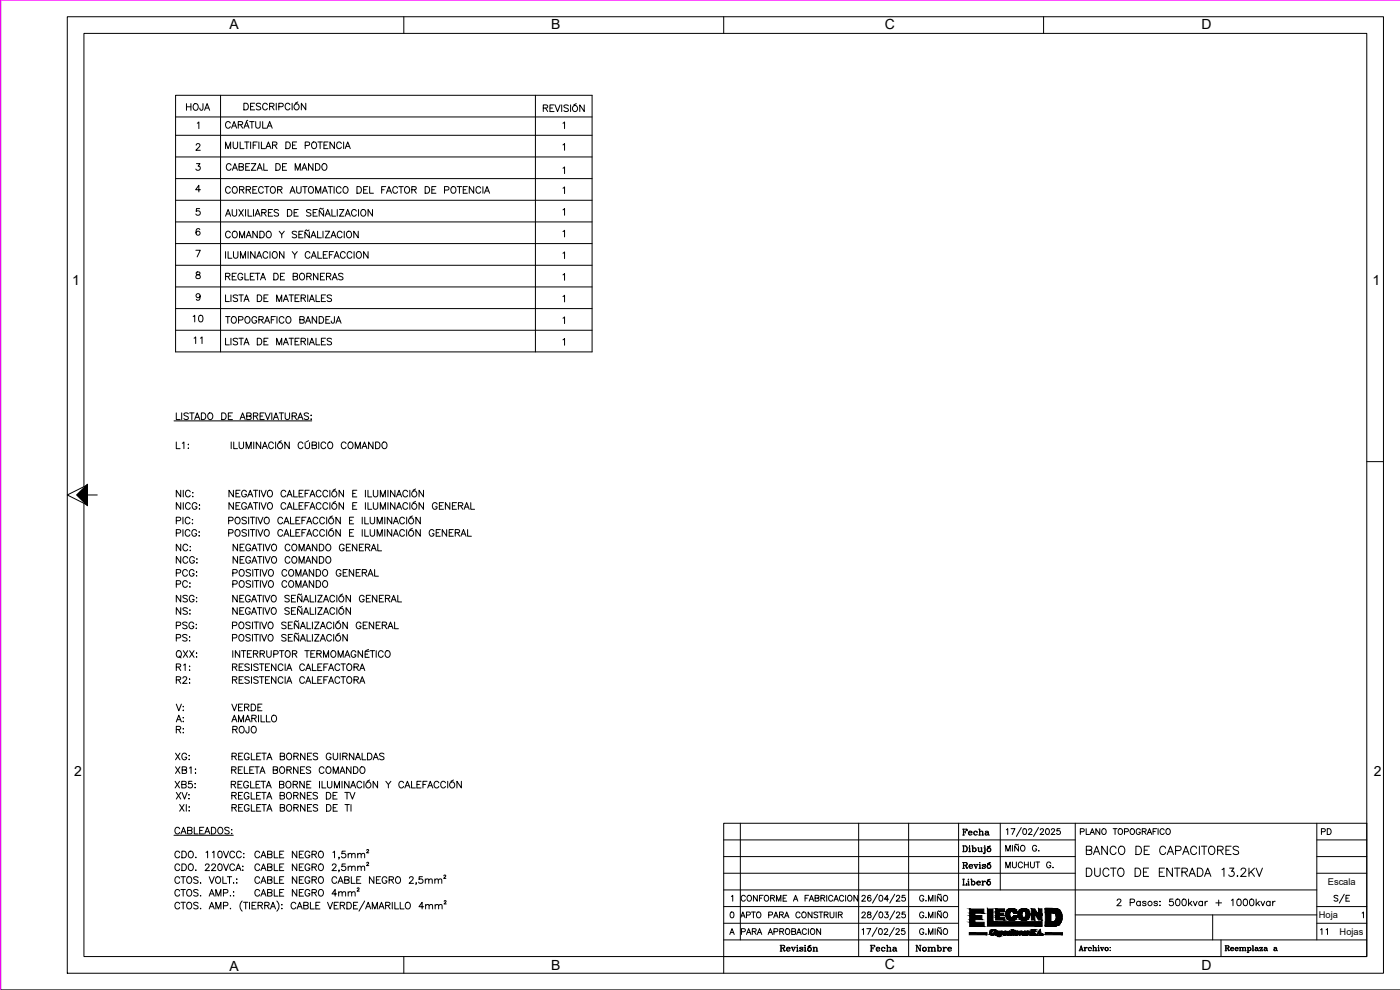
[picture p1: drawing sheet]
<svg xmlns="http://www.w3.org/2000/svg" width="420mm" height="297mm" viewBox="0 0 420 297" stroke-linecap="round" stroke-linejoin="round" font-family="sans-serif">
<defs><g id="words">
<text font-size="6.2" x="399.3" y="272.3">S/E</text>
<g font-size="5.7">
<text x="51.9" y="135.8">L1: ILUMINACIÓN CÚBICO COMANDO</text>
<text x="51.9" y="185.6">NS: NEGATIVO SEÑALIZACIÓN</text>
<text x="51.9" y="193.7">PS: POSITIVO SEÑALIZACIÓN</text>
<text x="51.9" y="198.6">QXX: INTERRUPTOR TERMOMAGNÉTICO</text>
<text x="325.3" y="257.5">BANCO DE CAPACITORES</text>
<text x="325.3" y="264.2">DUCTO DE ENTRADA 13.2KV</text>
</g>
<g font-size="5.3">
<text x="66.7" y="85.4">REGLETA DE BORNERAS</text>
<text x="61.7" y="104.4" transform="rotate(-90 61.7 104.4)">11</text>
<text x="51.9" y="166.5">NC: NEGATIVO COMANDO GENERAL</text>
<text x="51.9" y="170.4">NCG: NEGATIVO COMANDO</text>
<text x="51.9" y="174.3">PCG: POSITIVO COMANDO GENERAL</text>
<text x="51.9" y="177.4">PC: POSITIVO COMANDO</text>
<text x="51.9" y="181.7">NSG: NEGATIVO SEÑALIZACIÓN GENERAL</text>
<text x="51.9" y="202.5">R1: RESISTENCIA CALEFACTORA</text>
<text x="51.9" y="206.4">R2: RESISTENCIA CALEFACTORA</text>
<text x="51.9" y="214.5">V: VERDE</text>
<text x="51.9" y="221.2">R: ROJO</text>
<text x="51.9" y="229.3">XG: REGLETA BORNES GUIRNALDAS</text>
<text x="51.9" y="240.9">XV: REGLETA BORNES DE TV</text>
</g>
<g font-size="4.9">
<text x="55" y="34.2">HOJA</text>
<text x="67" y="52.2">CABEZAL DE MANDO</text>
<text x="57.1" y="97.7">10</text>
<text x="66.7" y="98.1">TOPOGRAFICO BANDEJA</text>
<text x="51.9" y="217.7">A: AMARILLO</text>
<text x="51.9" y="233.2">XB1: RELETA BORNES COMANDO</text>
<text x="52.9" y="244.5">XI: REGLETA BORNES DE TI</text>
<text x="287.9" y="251.9">Fecha</text>
<text x="395.8" y="251.5">PD</text>
<text x="287.9" y="261.8">Revisó</text>
<text x="300.9" y="261.8">MUCHUT G.</text>
<text x="287.9" y="266.7">Liberó</text>
<text x="395.5" y="281.5">11</text>
<text x="260.4" y="286.5">Fecha</text>
<text x="274.1" y="286.5">Nombre</text>
</g>
<g font-size="4.2">
<text x="68.9" y="8.8">A</text>
<text x="165.4" y="8.8">B</text>
<text x="265.5" y="8.8">C</text>
<text x="360.6" y="8.8">D</text>
<text x="21.6" y="85.4">1</text>
<text x="411.9" y="85.4">1</text>
<text x="22.2" y="232.8">2</text>
<text x="412.3" y="232.8">2</text>
<text x="68.9" y="291.3">A</text>
<text x="165.4" y="291.1">B</text>
<text x="265.5" y="290.7">C</text>
<text x="360.6" y="291">D</text>
</g>
<g font-size="2.8">
<text x="398.5" y="265.5">Escala</text>
<text x="395.8" y="275.5">Hoja</text>
<text x="402.1" y="280.5">Hojas</text>
</g>
</g></defs>
<!-- layer: FORA3 -->
<path d="M.2 .1v296.9h420M20.2 5h395v287h-395zM121.2 5v5M217.2 5v5M313.2 5v5M410.2 138.5h5M23.2 148.5l3 3-6-3 6-3v6M25.2 146v-136h385v277h-385v-136M26.2 148.5h3M121.2 287v5M217.2 287v5M313.2 287v5" fill="none" stroke="#000" stroke-width=".3"/>
<g fill="#000" stroke="#000" stroke-width=".3">
<path d="M23.2 148.5l3-3v6zM23.2 148.5l3-3v6zM23.2 148.5l3-3v6zM23.2 148.5l3-3v6zM23.2 148.5l3-3v6z"/>
<path d="M23.2 148.5l3 3v-6zM23.2 148.5l3 3v-6z"/>
</g>
<!-- layer: EJES -->
<g fill="none" stroke="#000" stroke-width=".3">
<path d="M217.2 247h193v40h-193zM217.2 252h105.5M217.2 257h105.5M222.2 247v35M257.7 247v40M272.7 247v40M287.7 247v40M288.9 253.8h.8a.93 .93 0 0 1 .6 .9 .93 .93 0 0 1-.6 .8h-.8M289.1 253.8v1.7M289.2 253.8v1.7M289.7 253.8a.99 .99 0 0 1 0 1.7M290.7 254.4h.4v1.1"/>
<path d="M290.7 255.5h.6M290.9 253.9h.2zM291 254.4v1.1M291.6 253.8h.4v1.7M291.9 253.8v1.7M292 254.6a.56 .56 0 0 1 .8-.1 .56 .56 0 0 1 0 .9 .56 .56 0 0 1-.8-.1M292.5 254.4l.4 .5-.1 .4-.3 .2M293.4 254.4h.3v.9l.3 .2M293.6 254.4l.1 1.1h.4l.4-.2M294.3 254.4h.3v1.1M294.5 254.4v1.1h.4M295.3 254.4h.3v1.5l-.4 .1"/>
<path d="M295.5 253.9h.1zM295.6 254.4l-.2 1.7M296.4 254.1l.8-.3zM296.7 254.4a.59 .59 0 0 0-.4 .9 .59 .59 0 0 0 1 0 .59 .59 0 0 0-.4-.9 .6 .6 0 0 0-.6 .5 .6 .6 0 0 0 .4 .6M296.9 254.4l.4 .5-.1 .4-.3 .2M300.2 247v20M301.8 255.4v-1.8l.7 1.8 .7-1.8v1.8M302 249l.4-.4v1.8M303.4 248.6h1.2l-.8 1.8M303.8 253.6v1.8M305.6 253.3l-.2 .3-.5-.3-.3 .3M305.7 253.8v1.6l-1.2-1.6v1.6"/>
<path d="M306.4 253.9l.2-.2a.82 .82 0 0 1 1 .8 .82 .82 0 0 1-1 .8l-.3-.6zM306.5 248.3l-1.5 2.7M307.2 248.7a.86 .86 0 0 1 1 .6 .86 .86 0 0 1-.6 1.1h-.2a1.13 1.13 0 0 1-.2-1.7zM308.7 249.1l.3-.5 .5 .1 .2 .3-.3 .6-.8 .8h1.2M311.1 254a.64 .64 0 0 0-.7-.4 .64 .64 0 0 0-.6 .7v.4a.63 .63 0 0 0 .7 .7 .63 .63 0 0 0 .6-.7h-.4M311.7 255.3h.1zM311.7 248.3l-1.5 2.7M312.2 249.1l.3-.5h.4l.3 .4-.3 .6-.8 .8h1.2M314 248.7a.86 .86 0 0 1 1.1 .6 .86 .86 0 0 1-.7 1.1h-.1a1.11 1.11 0 0 1-.3-1.7zM315.5 249.1l.3-.5h.4l.3 .4-.2 .6-.9 .8h1.2M318.1 248.6h-.8l-.1 .8a.62 .62 0 0 1 .9 0 .62 .62 0 0 1-.1 .9 .62 .62 0 0 1-.9-.3M322.7 247v40"/>
<path d="M324.2 249.6l1-.1 .1-.7-1.1-.2v1.8M326 248.6v1.8h1M327.1 250.4l.7-1.8 .7 1.8M327.4 249.8h.8M330.1 248.6v1.8l-1.2-1.8v1.8M330.8 248.9l.2-.2a.82 .82 0 0 1 1 .8 .82 .82 0 0 1-1 .8l-.4-.6zM334.1 248.6h1.1M334.6 248.6v1.8M335.7 248.9l.2-.2a.82 .82 0 0 1 1 .8 .82 .82 0 0 1-1 .8l-.3-.6zM337.5 249.6l1-.1 .1-.7-1.1-.2v1.8M339.5 248.7a.82 .82 0 0 1 1 .8 .82 .82 0 0 1-1 .8l-.4-.6zM342.2 249a.64 .64 0 0 0-.7-.4 .64 .64 0 0 0-.5 .7v.4a.63 .63 0 0 0 .6 .7 .63 .63 0 0 0 .6-.7h-.4"/>
<path d="M342.8 249.5l1-.1 .1-.6-1.1-.2v1.8M343.4 249.5l.6 .9M344.3 250.4l.7-1.8 .6 1.8M344.6 249.8h.8M346.1 249.5h.6M347.1 248.6h-1v1.8M347.6 248.6v1.8M349.4 249a.64 .64 0 0 0-.7-.4 .64 .64 0 0 0-.6 .7v.4a.64 .64 0 0 0 .6 .7 .64 .64 0 0 0 .7-.4M350.1 248.9l.1-.2a.82 .82 0 0 1 1.1 .8 .82 .82 0 0 1-1.1 .8l-.3-.6zM395.2 252h15M395.2 257h15M395.2 247v35"/>
<path d="M217.2 267h178M217.2 272h70.5M217.2 277h70.5M217.2 262h105.5M219.3 279.8h.8M219.4 273.7l.2-.1a.9 .9 0 0 1 .7 .9 .9 .9 0 0 1-.7 .9l-.4-.4-.1-.4zM219.5 269l.4-.4v1.8M222.3 275.4l.6-1.8 .7 1.8M222.5 279.6l1-.1 .1-.7-1.1-.2v1.8M222.5 274.8h.9M223.7 269.1a.64 .64 0 0 0-.7-.5 .64 .64 0 0 0-.6 .7v.4a.64 .64 0 0 0 .6 .7 .64 .64 0 0 0 .7-.4M224 274.5h1l.1-.7-1.1-.2v1.8"/>
<path d="M224.3 279.8h.8M224.4 268.9l.1-.2a.82 .82 0 0 1 1 .8 .82 .82 0 0 1-1 .8l-.3-.6zM225.5 273.6h1.2M225.8 279.5l1-.1 .1-.6-1.1-.2v1.8M226.1 273.6v1.8M226.4 279.5l.5 .9M227.2 273.9l.2-.2a.82 .82 0 0 1 1 .8 .82 .82 0 0 1-1 .8l-.4-.6zM227.3 268.6v1.8l-1.2-1.8v1.8M227.5 279.8h.9M227.9 269.5h.7M229 268.6h-1.1v1.8M229.5 268.9l.2-.2a.82 .82 0 0 1 1 .8 .82 .82 0 0 1-1 .8l-.3-.6z"/>
<path d="M230.7 274.5h1l.1-.7-1.1-.2v1.8M230.8 279.8h.8M231.3 269.5l1-.1 .1-.6-1.1-.2v1.8M231.9 269.5l.5 .9M232.2 275.4l.7-1.8 .6 1.8M232.3 279.6l1-.1 .1-.7-1.1-.2v1.8M232.4 274.8h.9M233 270.4v-1.8l.7 1.8 .7-1.8v1.8M233.9 274.5l1-.1 .1-.6-1.1-.2v1.8M234 279.5l1-.1 .1-.6-1.1-.2v1.8M234.5 274.5l.6 .9M234.6 279.5l.6 .9"/>
<path d="M235 269.5h.7M235.4 275.4l.7-1.8 .7 1.8M235.7 274.8h.8M235.9 278.9l.1-.2a.82 .82 0 0 1 1.1 .8 .82 .82 0 0 1-1.1 .8l-.3-.6zM236.1 268.6h-1.1v1.8h1.1M237.6 279.5l1-.1 .1-.6-1.1-.2v1.8l1.1-.2 .1-.4-.4-.3M238.1 270.4l.7-1.8 .6 1.8M238.4 269.8h.8M239.4 279.8h.8M240.1 274.1a.64 .64 0 0 0-.7-.5 .64 .64 0 0 0-.5 .7v.4a.64 .64 0 0 0 .5 .7 .64 .64 0 0 0 .7-.4M240.8 273.9l.1-.2a.82 .82 0 0 1 1.1 .8 .82 .82 0 0 1-1.1 .8l-.3-.6zM241.6 269.5h.7"/>
<path d="M242 279a.64 .64 0 0 0-.7-.4 .64 .64 0 0 0-.5 .7v.4a.64 .64 0 0 0 .5 .7 .64 .64 0 0 0 .7-.4M242.6 278.6v1.8M242.7 268.6h-1.1v1.8M242.9 270.4l.6-1.8 .7 1.8M243.1 269.8h.8M243.4 278.9l.1-.2a.82 .82 0 0 1 1.1 .8 .82 .82 0 0 1-1.1 .8l-.3-.6zM243.7 273.6v1.8l-1.2-1.8v1.8M244.6 269.5l1-.1 .1-.6-1.1-.2v1.8l1.1-.2 .1-.4-.4-.3M245.4 273.9l-.4-.3-.7 .3 .1 .4 1 .6v.2l-.4 .3-.7-.3M245.8 273.6h1.1M246.3 278.6v1.8l-1.2-1.8v1.8M246.4 269.5l1-.1v-.6l-1-.2v1.8"/>
<path d="M246.4 273.6v1.8M246.9 269.5l.6 .9M247.4 274.5l1-.1v-.6l-1-.2v1.8M247.9 274.5l.6 .9M248.1 268.6v1.8M249.1 273.6v1.3l.5 .5 .6-.3 .1-1.5M249.9 269.1a.64 .64 0 0 0-.7-.5 .64 .64 0 0 0-.5 .7v.4a.64 .64 0 0 0 .5 .7 .64 .64 0 0 0 .7-.4M250.3 270.4l.6-1.8 .7 1.8M250.5 269.8h.9M250.9 273.6v1.8M251.6 274.5l1-.1 .1-.6-1.1-.2v1.8M252.2 274.5l.6 .9"/>
<path d="M253.2 269.1a.65 .65 0 0 0-.7-.5 .65 .65 0 0 0-.6 .7v.4a.65 .65 0 0 0 .6 .7 .65 .65 0 0 0 .7-.4M253.8 268.6v1.8M254.7 268.7a.82 .82 0 0 1 1 .8 .82 .82 0 0 1-1 .8l-.3-.6zM257.4 268.6v1.8l-1.1-1.8v1.8M258.7 274.1l.3-.5 .5 .1 .2 .3-.3 .5-.8 .9h1.2M258.7 269.1l.3-.5 .7 .4-.3 .6-.8 .8h1.2M258.7 279l.5-.4v1.8M260.1 278.6h1.2l-.8 1.8M260.4 273.7v.5l.8 .3 .2 .3a.58 .58 0 0 1-.5 .6 .58 .58 0 0 1-.6-.6l1.1-.7-.1-.4zM261.4 268.9l-.1-.2a.86 .86 0 0 0-1.1 .7 .86 .86 0 0 0 .7 1 .54 .54 0 0 0 .5-.5 .54 .54 0 0 0-.5-.6 .54 .54 0 0 0-.5 .5M263.2 278.3l-1.5 2.7M263.4 273.3l-1.5 2.7"/>
<path d="M263.4 268.3l-1.5 2.7M263.9 278.7a.86 .86 0 0 1 1 .6 .86 .86 0 0 1-.6 1.1h-.2a1.12 1.12 0 0 1-.2-1.7zM264 273.7a.86 .86 0 0 1 1.1 .6 .86 .86 0 0 1-.7 1.1h-.1a1.13 1.13 0 0 1-.3-1.7zM264 268.7a.86 .86 0 0 1 1.1 .6 .86 .86 0 0 1-.7 1.1h-.1a1.13 1.13 0 0 1-.3-1.7zM265.4 279l.2-.3 .5-.1 .3 .5-1.1 1.3h1.2M265.6 273.6h.9l-.5 .7a.58 .58 0 0 1 .5 .9 .58 .58 0 0 1-1.1-.2M266.7 269.8h-1.3l.9-1.2v1.8M268.4 278.3l-1.5 2.7M268.5 273.3l-1.5 2.7M268.5 268.3l-1.5 2.7M268.9 279l.2-.3 .5-.1 .3 .5-1.1 1.3h1.2M269 274.1l.4-.5 .5 .1 .1 .3-.2 .5-.9 .9h1.2"/>
<path d="M269 269.1l.4-.5h.3l.3 .4-.2 .6-.9 .8h1.2M271.5 278.6h-.9v.8a.62 .62 0 0 1 .9 0 .62 .62 0 0 1-.1 .9 .62 .62 0 0 1-.9-.2M271.6 273.6h-.8l-.1 .8a.62 .62 0 0 1 .9 0 .62 .62 0 0 1-.1 .9 .62 .62 0 0 1-.9-.3M271.6 268.6h-.8l-.1 .8a.62 .62 0 0 1 .9 0 .62 .62 0 0 1-.1 .9 .62 .62 0 0 1-.9-.2M277.2 279a.64 .64 0 0 0-.7-.4 .64 .64 0 0 0-.5 .7v.4a.63 .63 0 0 0 .6 .7 .63 .63 0 0 0 .6-.7h-.4M277.2 274.1a.64 .64 0 0 0-.7-.5 .64 .64 0 0 0-.5 .7v.4a.63 .63 0 0 0 .6 .7 .63 .63 0 0 0 .6-.7h-.4M277.2 269.1a.64 .64 0 0 0-.7-.5 .64 .64 0 0 0-.5 .7v.4a.63 .63 0 0 0 .6 .7 .63 .63 0 0 0 .6-.7h-.4M277.8 275.3h.2zM277.8 270.3h.2zM278.6 275.4v-1.8l.7 1.8 .7-1.8v1.8M278.6 270.4v-1.8l.7 1.8 .7-1.8v1.8M280.6 268.6v1.8"/>
<path d="M280.6 273.6v1.8M280.6 278.6v1.8M282.4 278.3l-.2 .2-.5-.2-.3 .2M282.4 273.3l-.2 .3-.5-.3-.3 .3M282.4 268.3l-.2 .2-.5-.2-.3 .2M282.5 278.8v1.6l-1.2-1.6v1.6M282.5 273.8v1.6l-1.2-1.6v1.6M282.5 268.8v1.6l-1.2-1.6v1.6M283.2 278.9l.2-.2a.82 .82 0 0 1 1 .8 .82 .82 0 0 1-1 .8l-.3-.6zM283.2 273.9l.2-.2a.82 .82 0 0 1 1 .8 .82 .82 0 0 1-1 .8l-.3-.6zM283.2 268.9l.2-.2a.82 .82 0 0 1 1 .8 .82 .82 0 0 1-1 .8l-.3-.6zM322.7 274.5h72.5"/>
<path d="M335.3 270.2l.4-.4h.3l.4 .3-.3 .7-.9 1h1.3M339.2 270.8l1.1-.1 .2-.3-.1-.5-1.2-.1v2M342.2 270.7a.64 .64 0 0 0-.9-.1 .64 .64 0 0 0 0 1 .64 .64 0 0 0 .9-.1M342.2 270.4v1.4M343.9 270.7l-.3-.3-.6 .1v.4l.8 .3 .1 .3-.3 .3-.7-.3M347.4 270.7l-.4-.3-.6 .1v.4l.9 .3 .1 .3-.4 .3-.7-.3M348 270.5h.2zM348 271.7h.2zM352 269.8h-.9l-.1 .8a.71 .71 0 0 1 1.1 0 .71 .71 0 0 1-.2 1.1 .71 .71 0 0 1-1-.3M353.1 269.9a.65 .65 0 0 1 .9 .2l.1 .5a.86 .86 0 0 1-.7 1.2 1.28 1.28 0 0 1-.3-1.9zM355 269.9a.65 .65 0 0 1 .9 .2l.1 .5a.86 .86 0 0 1-.7 1.2 1.28 1.28 0 0 1-.3-1.9zM356.7 269.8v2"/>
<path d="M357.1 271l.6 .8M357.7 270.4l-1 1M358.1 270.4l.6 1.4 .6-1.4M360.9 270.7a.64 .64 0 0 0-.9-.1 .64 .64 0 0 0 0 1 .64 .64 0 0 0 .9-.1M360.9 270.4v1.4M361.7 270.4v1.4M362.4 270.4l-.5 .1-.2 .5M363.9 274.5v7.5M364.9 270.9h1.7M365.7 270v1.8M369.6 270.1l.4-.3v2M371.5 269.9a.65 .65 0 0 1 .9 .2l.1 .5a.86 .86 0 0 1-.7 1.2 1.28 1.28 0 0 1-.3-1.9z"/>
<path d="M373.4 269.9a.65 .65 0 0 1 .9 .2l.1 .5a.86 .86 0 0 1-.7 1.2 1.28 1.28 0 0 1-.3-1.9zM375.3 269.9a.65 .65 0 0 1 .9 .2l.1 .5a.86 .86 0 0 1-.7 1.2 1.28 1.28 0 0 1-.3-1.9zM377 269.8v2M377.4 271l.6 .8M377.9 270.4l-.9 1M378.4 270.4l.6 1.4 .6-1.4M381.2 270.7a.64 .64 0 0 0-1-.1 .64 .64 0 0 0 0 1 .64 .64 0 0 0 1-.1M381.2 270.4v1.4M381.9 270.4v1.4M382.7 270.4l-.5 .1-.3 .5M395.2 272h15M395.2 277h15"/>
<path d="M395.2 262h15M408.8 274l.4-.4v1.8M217.2 282h70.5M219 280.4l.7-1.8 .7 1.8M224 280.4l.7-1.8 .7 1.8M227.3 280.4l.6-1.8 .7 1.8M230.5 280.4l.7-1.8 .7 1.8M234.1 283.6h1l.4 .4-.1 .4-1 .1M234.1 285.4h.6M234.4 283.6v1.8M234.9 284.5l.5 .8 .2-.1M235 284.6l.4 .8 .2-.3"/>
<path d="M235.1 283.6l.3 .4-.3 .5M236.1 284.7h1a.59 .59 0 0 0-.8-.4 .59 .59 0 0 0-.3 .9 .59 .59 0 0 0 .9 .1l.2-.2M236.5 284.2l-.4 .5 .4 .7M236.9 284.3l.1 .4M237.4 284.2h.5M237.6 284.2l.5 1.2 .5-1.2M237.7 284.2l.4 1M238.3 284.2h.5M239 284.2h.4v1.2M239 285.4h.6M239.1 280.4l.7-1.8 .6 1.8M239.2 283.7h.2z"/>
<path d="M239.3 284.2v1.2M240 284.5l.9 .5-.2 .4-.7-.4v.4l.1-.2M240.9 284.4v-.2v.4l-.1-.3-.5-.1-.3 .4 .9 .4M241.4 284.2h.3v1.2M241.4 285.4h.5M241.5 283.7h.2zM241.6 284.2v1.2M242.5 284l.9-.4zM242.9 284.2a.59 .59 0 0 0-.5 .9 .59 .59 0 0 0 1 0 .59 .59 0 0 0-.4-.9 .6 .6 0 0 0-.6 .5 .6 .6 0 0 0 .5 .7M243 284.2l.4 .5-.4 .7M243.9 285.4h.6M243.9 284.2h.4v1.2"/>
<path d="M244.2 284.2v1.2M244.3 284.5l.4-.3 .4 .1 .1 1.1M244.9 284.2l.2 .3v.9M244.9 285.4h.5M277.8 280.3h.2zM278.6 280.4v-1.8l.7 1.8 .7-1.8v1.8M322.7 282h87.5M323.8 285.3h.5M324 285.3l.5-1.5 .5 1.5M324.1 284.8h.7M324.5 284l.4 1.3M324.7 285.3h.4"/>
<path d="M325.3 285.3h.5M325.3 284.3h.3v1M325.5 284.3v1M326.2 284.3h-.4l-.2 .4M327 284.3l-.3 .4 .3 .6M327.5 284.5v.1a.5 .5 0 0 0-.7-.2 .5 .5 0 0 0 0 .8 .5 .5 0 0 0 .7-.2M327.9 285.3h.5M327.9 283.8h.3v1.5M328.1 283.8v1.5M328.2 284.5l.7-.2 .1 1M328.7 284.3l.2 .2v.8M328.7 285.3h.5"/>
<path d="M329.5 284.3h.3v1M329.5 285.3h.5M329.7 283.8h.1M329.7 284.3v1M330.2 284.3h.4M330.3 284.3l.5 1 .4-1M330.4 284.3l.4 .8M330.9 284.3h.4M332 284.3a.5 .5 0 0 0-.3 .7 .5 .5 0 0 0 .8 0 .5 .5 0 0 0-.3-.7 .51 .51 0 0 0-.5 .4 .51 .51 0 0 0 .3 .6M332.2 284.3l.3 .4-.3 .6M333.2 284.3h.1M333.2 285.1h.1"/>
<path d="M366.4 282v5M367.7 283.8h.8l.4 .2-.2 .4-.8 .1M367.7 285.3h.5M367.9 283.8v1.5M368.3 284.5l.6 .6M368.4 284.6l.2 .6 .3 .1v-.3M368.5 283.8l.3 .2-.3 .5M369.4 284.7h.8a.53 .53 0 0 0-.8-.3 .53 .53 0 0 0 0 .9 .53 .53 0 0 0 .8-.3M369.7 284.3l-.3 .4 .3 .6M370.1 284.3l.1 .4M370.7 284.7h.9a.5 .5 0 0 0-.7-.3 .5 .5 0 0 0-.2 .7 .5 .5 0 0 0 .7 .1l.2-.2M371.1 284.3l-.4 .4 .4 .6"/>
<path d="M371.4 284.3l.1 .4M371.9 285.3h.5M371.9 284.3h.3v1M372.2 284.3v1M372.2 284.5l.7-.2 .1 1M372.7 284.3l.2 .2v.8M372.7 285.3h.5M373 284.5l.7-.2 .1 1M373.5 284.3l.2 .2v.8M373.5 285.3h.5M374.3 284.3h.3l-.1 1.5M374.3 285.8h.5"/>
<path d="M374.6 284.5a.48 .48 0 0 1 .7-.1 .48 .48 0 0 1 0 .7 .48 .48 0 0 1-.7-.1M375 284.3l.4 .4-.4 .6M375.8 283.8h.3v1.5l-.1-1.5M375.8 285.3h.5M376.8 284.4l.6-.1 .3 1-.3-.3v-.6M376.9 284.7l-.2 .2 .2 .4M377.4 284.6l-.7 .3 .2 .4 .5-.3M378.2 284.3l-.1 .3v-.3h.8l-.7 1M378.9 284.3l-.8 1h.8v-.3v.3M379.5 284.4l.6-.1 .3 1M379.7 284.7l-.3 .2 .3 .4M380.2 284.4v.6l.2 .3"/>
<path d="M380.2 284.6l-.8 .3 .3 .4 .5-.3M382.4 284.4l.6-.1 .3 1M382.6 284.7l-.2 .2 .2 .4M383.1 284.4v.6l.3 .3M383.1 284.6l-.8 .3 .3 .4 .5-.3"/>
<circle cx="345.1" cy="271.1" r=".66"/>
</g>
<g fill="#000" stroke="#000" stroke-width=".3">
<path d="M299.1 279.4h.2zM299.4 279.5l.3-.1zM299.9 279.5h.5zM301.8 279.5l.3-.1zM303.4 276.1h.4zM303.4 279.5h.4zM304.4 279.3h.2zM306 279.5h.4zM306.9 276.1h.8zM307.2 279.5h.2zM307.3 279.5h.1zM300.2 280.5h.1z"/>
<path d="M305.1 280.5h.2zM308.3 280.4h.2zM311.4 280.2l-.1 .1z"/>
<path d="M291 274l1.6 .7v-.7zM291 274l1.6 .7h-1.6z"/>
<path d="M291 275.9l1.6 .8v-.8zM291 275.9l1.6 .8h-1.6z"/>
<path d="M291 274.7l3.7 1.2v-1.2zM291 274.7l3.7 1.2h-3.7z"/>
<path d="M291 272.8l4.3 1.2v-1.2zM291 272.8l4.3 1.2h-4.3z"/>
<path d="M291 276.7l4.4 1.3v-1.3zM291 276.7l4.4 1.3h-4.4z"/>
<path d="M290.9 279.8l5.3 .7v-.7zM290.9 279.8l5.3 .7h-5.3z"/>
<path d="M297.1 279.9h.4zM297.1 279.9h.4z"/>
<path d="M297.1 279.9h.4zM297.1 279.9h.4z"/>
<path d="M297.1 279.9h.4zM297.1 279.9h.4z"/>
<path d="M297.1 279.9l.4 .1zM297.1 279.9l.4 .1z"/>
<path d="M297.1 280l.4 .1zM297.1 280l.4 .1z"/>
<path d="M297.1 279.8h.4zM297.1 279.8h.4z"/>
<path d="M297.1 279.8h.4zM297.1 279.8h.4z"/>
<path d="M297.1 279.8h.4zM297.1 279.8l.4 .1z"/>
<path d="M297.2 279.7h.3zM297.2 279.7h.3z"/>
<path d="M297.1 279.7h.4zM297.1 279.7l.4 .1z"/>
<path d="M297.2 279.7h.4zM297.2 279.7h.3z"/>
<path d="M297.2 279.7h.4zM297.2 279.7h.4z"/>
<path d="M297.2 279.6h.4zM297.2 279.6l.4 .1z"/>
<path d="M297.2 279.6h.4zM297.2 279.6h.4z"/>
<path d="M297.2 279.5h.4zM297.2 279.5l.4 .1z"/>
<path d="M297.2 279.5h.4zM297.2 279.5h.4z"/>
<path d="M297.3 279.4h.4zM297.3 279.4l.3 .1z"/>
<path d="M297.3 279.4h.4zM297.3 279.4h.4z"/>
<path d="M297.3 279.4h.4zM297.3 279.4h.4z"/>
<path d="M297.3 279.4h.4zM297.3 279.4h.4z"/>
<path d="M297.3 279.3h.4zM297.3 279.3l.4 .1z"/>
<path d="M297.4 279.3h.3zM297.4 279.3h.3z"/>
<path d="M297.4 279.3h.3zM297.4 279.3h.3z"/>
<path d="M297.4 279.2h.4zM297.4 279.2l.3 .1z"/>
<path d="M297.4 279.2h.4zM297.4 279.2h.4z"/>
<path d="M297.5 279.2h.3zM297.4 279.2h.4z"/>
<path d="M297.5 279.1h.4zM297.5 279.2h.3z"/>
<path d="M297.6 279.1h.3zM297.5 279.1h.4z"/>
<path d="M297.6 279.1h.3zM297.6 279.1h.3z"/>
<path d="M297.6 279.1h.4zM297.6 279.1h.3z"/>
<path d="M297.6 279h.4zM297.6 279l.4 .1z"/>
<path d="M296.3 272.7l1.7 3.8v-3.8zM296.3 272.7l1.7 3.8h-1.7z"/>
<path d="M297.7 279h.3zM297.6 279h.4z"/>
<path d="M297.7 279h.3zM297.7 279h.3z"/>
<path d="M297.7 279h.4zM297.7 279h.3z"/>
<path d="M297.8 279h.4zM297.7 279h.4z"/>
<path d="M298.1 278.9h.2zM298 278.9h.3z"/>
<path d="M298 278.9h.4zM297.9 278.9h.5z"/>
<path d="M297.9 278.9h.6zM297.9 278.9h.6z"/>
<path d="M297.9 278.9l.6 .1zM297.9 278.9l.6 .1z"/>
<path d="M298.5 279.1h.1zM298.5 279.1h.1z"/>
<path d="M298.5 279.1h.1zM298.5 279.1l.1 .1z"/>
<path d="M298.4 279.1h.3zM298.4 279.1h.3z"/>
<path d="M298.4 279.1h.3zM298.4 279.1h.2z"/>
<path d="M298.3 279h.4zM298.3 279h.4z"/>
<path d="M298.4 279h.3zM298.4 279h.3z"/>
<path d="M298.4 279h.3zM298.4 279l.3 .1z"/>
<path d="M298.3 279h.4zM298.3 279h.4z"/>
<path d="M298.3 279h.4zM298.3 279h.4z"/>
<path d="M297.8 279h.9zM297.8 279h.9z"/>
<path d="M297.8 279h.9zM297.8 279h.9z"/>
<path d="M298.7 280h.3zM298.7 280h.3z"/>
<path d="M298.7 280h.3zM298.7 280h.3z"/>
<path d="M298.7 279.9h.3zM298.7 279.9l.3 .1z"/>
<path d="M298.7 279.9h.3zM298.7 279.9h.3z"/>
<path d="M298.7 279.9h.3zM298.7 279.9h.3z"/>
<path d="M298.8 279.8h.2zM298.8 279.8l.2 .1z"/>
<path d="M298.8 279.8h.2zM298.8 279.8h.2z"/>
<path d="M298.8 279.7h.3zM298.8 279.7l.2 .1z"/>
<path d="M298.9 279.7h.2zM298.9 279.7h.2z"/>
<path d="M298.9 279.6h.2zM298.9 279.6l.2 .1z"/>
<path d="M298.9 279.6h.2zM298.9 279.6h.2z"/>
<path d="M298.9 279.6h.2zM298.9 279.6h.2z"/>
<path d="M299 279.6h.2zM299 279.6h.1z"/>
<path d="M299 279.6h.2zM299 279.6h.2z"/>
<path d="M299 279.5h.2zM299 279.5h.2z"/>
<path d="M299 279.5h.2zM299 279.5l.2 .1z"/>
<path d="M299 279.5h.2zM299 279.5h.2z"/>
<path d="M299.1 279.4l.2 .1zM299.1 279.5h.2z"/>
<path d="M299.1 279.5h.2zM299.1 279.5h.2z"/>
<path d="M299.1 279.5h.3zM299.1 279.5h.3z"/>
<path d="M299.1 279.5h.3zM299 279.5h.4z"/>
<path d="M299.3 279.9h.3zM299.3 279.9l.3 .1z"/>
<path d="M299.3 279.9h.3zM299.3 279.9h.3z"/>
<path d="M299.3 279.9h.3zM299.3 279.9h.3z"/>
<path d="M299.3 279.8h.3zM299.3 279.8l.3 .1z"/>
<path d="M299.3 279.7h.3zM299.3 279.7l.3 .1z"/>
<path d="M299.3 279.7h.3zM299.3 279.7h.3z"/>
<path d="M299.3 279.7h.4zM299.3 279.7h.3z"/>
<path d="M299.3 279.6h.4zM299.3 279.6l.4 .1z"/>
<path d="M299.3 279.6h.4zM299.3 279.6h.4z"/>
<path d="M299.3 279.6h.4zM299.3 279.6h.4z"/>
<path d="M299.4 279.5h.3zM299.4 279.5l.3 .1z"/>
<path d="M298.8 273.5l1.1 .4v-.4zM298.8 273.5l1.1 .4h-1.1z"/>
<path d="M298.8 274.7l1.1 .5v-.5zM298.8 274.7l1.1 .5h-1.1z"/>
<path d="M300 279.7h.3zM300 279.7h.3z"/>
<path d="M300 279.7l.1 .7 .2-.7zM300 279.7l.1 .7h-.3z"/>
<path d="M300 279.7h.3zM300 279.7h.3z"/>
<path d="M300 279.7h.3zM300 279.7h.3z"/>
<path d="M300 279.6h.3zM300 279.6h.3z"/>
<path d="M300 279.7h.3zM300 279.7h.3z"/>
<path d="M300 279.6h.3zM300 279.6h.3z"/>
<path d="M300 279.6h.3zM300 279.6h.3z"/>
<path d="M300 279.6h.3zM300 279.6h.3z"/>
<path d="M300 279.7h.3zM300 279.7h.3z"/>
<path d="M300 279.5h.4zM300 279.5l.3 .1z"/>
<path d="M299.9 279.5h.5zM299.9 279.5h.5z"/>
<path d="M300 279.7h.4zM300 279.7h.3z"/>
<path d="M300 279.6h.4zM300 279.6l.4 .1z"/>
<path d="M300 279.6h.4zM300 279.6h.4z"/>
<path d="M300 279.6h.4zM300 279.6h.4z"/>
<path d="M300.6 279.4l.2 .1zM300.5 279.5h.3z"/>
<path d="M300.5 279.5h.3zM300.5 279.5h.3z"/>
<path d="M300.5 279.5h.3zM300.5 279.5h.3z"/>
<path d="M300.5 279.5h.3zM300.5 279.5h.3z"/>
<path d="M300.5 279.5h.4zM300.4 279.5h.5z"/>
<path d="M300.4 279.5h.5zM300.4 279.5h.5z"/>
<path d="M300.4 279.5l.5 .1zM300.4 279.5l.5 .1z"/>
<path d="M300.6 280h.3zM300.6 280h.3z"/>
<path d="M300.4 279.6h.5zM300.4 279.6h.5z"/>
<path d="M300.4 279.6h.5zM300.4 279.6h.5z"/>
<path d="M300.6 279.9h.3zM300.6 279.9h.3z"/>
<path d="M300.6 279.9l.3 .1zM300.6 279.9l.3 .1z"/>
<path d="M300.6 280h.3zM300.6 280h.3z"/>
<path d="M300.4 279.6h.5zM300.4 279.6h.5z"/>
<path d="M300.5 279.6h.4zM300.5 279.6h.4z"/>
<path d="M300.5 279.6h.4zM300.5 279.6h.4z"/>
<path d="M300.6 279.9h.3zM300.6 279.9h.3z"/>
<path d="M300.6 279.6h.3zM300.6 279.6h.3z"/>
<path d="M300.6 279.6l.3 .1zM300.6 279.6l.3 .1z"/>
<path d="M300.6 279.7h.3zM300.6 279.7h.3z"/>
<path d="M300.6 279.7h.3zM300.6 279.7h.3z"/>
<path d="M300.6 279.7h.3zM300.6 279.7h.3z"/>
<path d="M300.6 279.7h.3zM300.6 279.7h.3z"/>
<path d="M300.6 279.7h.3zM300.6 279.7h.3z"/>
<path d="M300.6 279.7h.3zM300.6 279.7h.3z"/>
<path d="M300.6 279.7l.3 .1zM300.6 279.7l.3 .1z"/>
<path d="M300.6 279.8h.3zM300.6 279.8h.3z"/>
<path d="M300.6 279.8h.3zM300.6 279.8h.3z"/>
<path d="M300.6 279.8h.3zM300.6 279.8h.3z"/>
<path d="M300.6 279.8l.3 .1zM300.6 279.8l.3 .1z"/>
<path d="M300.6 279.9h.3zM300.6 279.9h.3z"/>
<path d="M298.8 273.9l2.4 .8v-.8zM298.8 273.9l2.4 .8h-2.4z"/>
<path d="M301.1 280h.3zM301.1 280h.3z"/>
<path d="M301.1 280h.3zM301.1 280h.3z"/>
<path d="M301.1 279.9h.3zM301.1 279.9l.3 .1z"/>
<path d="M301.1 279.9h.3zM301.1 279.9h.3z"/>
<path d="M301.1 279.9h.3zM301.1 279.9h.3z"/>
<path d="M301.1 279.8h.3zM301.1 279.8l.3 .1z"/>
<path d="M301.2 279.8h.3zM301.2 279.8h.2z"/>
<path d="M301.2 279.7h.3zM301.2 279.7l.3 .1z"/>
<path d="M298.8 272.7l2.7 .8v-.8zM298.8 272.7l2.7 .8h-2.7z"/>
<path d="M301.2 279.7h.3zM301.2 279.7h.3z"/>
<path d="M301.3 279.6h.2zM301.3 279.6l.2 .1z"/>
<path d="M301.3 279.6h.2zM301.3 279.6h.2z"/>
<path d="M298.8 275.2l2.8 .9v-.9zM298.8 275.2l2.8 .9h-2.8z"/>
<path d="M301.3 279.6h.3zM301.3 279.6h.2z"/>
<path d="M301.4 279.6h.2zM301.3 279.6h.3z"/>
<path d="M301.3 279.6h.3zM301.3 279.6h.3z"/>
<path d="M301.4 279.5h.2zM301.4 279.5l.2 .1z"/>
<path d="M301.4 279.5h.2zM301.4 279.5h.2z"/>
<path d="M301.4 279.5h.2zM301.4 279.5h.2z"/>
<path d="M301.6 279.4l.1 .1zM301.5 279.5h.2z"/>
<path d="M301.5 279.5h.3zM301.5 279.5h.3z"/>
<path d="M301.5 279.5h.3zM301.5 279.5h.3z"/>
<path d="M301.5 279.5h.3zM301.4 279.5h.4z"/>
<path d="M301.7 279.9h.3zM301.7 279.9l.3 .1z"/>
<path d="M301.7 279.9h.3zM301.7 279.9h.3z"/>
<path d="M301.7 279.9h.3zM301.7 279.9h.3z"/>
<path d="M301.7 279.8h.3zM301.7 279.8l.3 .1z"/>
<path d="M301.7 279.7h.3zM301.7 279.7l.3 .1z"/>
<path d="M301.8 279.7h.2zM301.8 279.7h.2z"/>
<path d="M301.8 279.6l.3 .1zM301.8 279.6l.3 .1z"/>
<path d="M301.8 279.7h.3zM301.8 279.7h.2z"/>
<path d="M301.8 279.6h.3zM301.8 279.6h.3z"/>
<path d="M301.8 279.6h.3zM301.8 279.6h.3z"/>
<path d="M301.8 279.5h.3zM301.8 279.5l.3 .1z"/>
<path d="M302.3 280h.3zM302.3 280h.3z"/>
<path d="M302.3 280h.3zM302.3 280h.3z"/>
<path d="M302.3 279.9h.3zM302.3 279.9h.3z"/>
<path d="M302.3 279.9h.3zM302.3 279.9h.3z"/>
<path d="M302.3 279.9h.3zM302.3 279.9l.3 .1z"/>
<path d="M302.3 279.9h.3zM302.3 279.9h.3z"/>
<path d="M302.3 279.8h.3zM302.3 279.8l.3 .1z"/>
<path d="M302.4 279.8h.2zM302.4 279.8h.2z"/>
<path d="M302.4 279.8h.2zM302.4 279.8h.2z"/>
<path d="M302.4 279.7h.2zM302.4 279.7l.2 .1z"/>
<path d="M302.4 279.7h.3zM302.4 279.7h.3z"/>
<path d="M302.4 279.7h.3zM302.4 279.7h.2z"/>
<path d="M302.5 279.7h.2zM302.5 279.7h.2z"/>
<path d="M302.5 279.7h.2zM302.5 279.7h.2z"/>
<path d="M302.5 279.6h.2zM302.5 279.6l.2 .1z"/>
<path d="M302.5 279.6h.2zM302.5 279.6h.2z"/>
<path d="M302.5 279.6h.2zM302.5 279.6h.2z"/>
<path d="M302.5 279.6h.2zM302.5 279.6h.2z"/>
<path d="M302.6 279.6h.2zM302.5 279.6h.2z"/>
<path d="M302.6 279.6h.2zM302.6 279.6h.2z"/>
<path d="M302.6 279.5h.2zM302.6 279.5l.2 .1z"/>
<path d="M302.6 279.5h.2zM302.6 279.5h.2z"/>
<path d="M302.7 279.5h.2zM302.6 279.5h.3z"/>
<path d="M302.7 279.5h.2zM302.7 279.5h.2z"/>
<path d="M302.8 279.5h.2zM302.7 279.5h.2z"/>
<path d="M301.9 274.2h1.1zM301.9 274.2h1.1z"/>
<path d="M301.9 274.2l1.1 .1zM301.9 274.2l1.1 .1z"/>
<path d="M301.9 274.3l1.1 .1zM301.9 274.3l1.1 .1z"/>
<path d="M301.9 274.4l1.1 .1zM301.9 274.4l1.1 .1z"/>
<path d="M301.9 274.5l1.1 .1zM301.9 274.5l1.1 .1z"/>
<path d="M301.9 274.6h1.1zM301.9 274.6h1.1z"/>
<path d="M301.9 274.6l1.1 .1zM301.9 274.6l1.1 .1z"/>
<path d="M301.9 274.1h1.1zM301.9 274.1l1.1 .1z"/>
<path d="M301.9 274.7l1.1 .1zM301.9 274.7l1.1 .1z"/>
<path d="M301.9 274h1.1zM301.9 274l1.1 .1z"/>
<path d="M301.9 274h1.1zM301.9 274h1.1z"/>
<path d="M301.9 274.8h1.1zM301.9 274.8h1.1z"/>
<path d="M301.9 274.8l1.2 .1zM301.9 274.8l1.2 .1z"/>
<path d="M302.9 279.4h.1zM302.8 279.4h.2z"/>
<path d="M302 273.9h1.1zM302 273.9l1 .1z"/>
<path d="M302 274.9h1.1zM302 274.9h1.1z"/>
<path d="M302 273.8h1.1zM302 273.8l1.1 .1z"/>
<path d="M302 274.9h1.1zM302 274.9h1.1z"/>
<path d="M302 274.9l1.1 .1zM302 274.9l1.1 .1z"/>
<path d="M302.8 279.4l.3 .1zM302.8 279.5h.3z"/>
<path d="M302 273.7h1.1zM302 273.7l1.1 .1z"/>
<path d="M302 275l1.2 .1zM302 275l1.2 .1z"/>
<path d="M302.8 279.5h.3zM302.8 279.5h.3z"/>
<path d="M303 279.5h.2zM303 279.5h.2z"/>
<path d="M302 273.7h1.1zM302 273.7h1.1z"/>
<path d="M302 275.1h1.2zM302 275.1h1.2z"/>
<path d="M303 279.5h.2zM303 279.5h.2z"/>
<path d="M303 279.8h.2zM303 279.8h.1z"/>
<path d="M302 273.6h1.2zM302 273.6l1.1 .1z"/>
<path d="M303 279.5h.2zM303 279.5h.2z"/>
<path d="M303 279.7l.2 .1zM303 279.7l.2 .1z"/>
<path d="M303 279.8h.2zM303 279.8h.2z"/>
<path d="M302 273.6h1.2zM302 273.6h1.2z"/>
<path d="M303 279.5l.2 .1zM303 279.5l.2 .1z"/>
<path d="M302.9 279.7h.3zM302.9 279.7h.3z"/>
<path d="M302 275.1l1.3 .1zM302 275.1l1.3 .1z"/>
<path d="M303 279.6h.2zM303 279.6h.2z"/>
<path d="M303 279.6h.2zM303 279.6h.2z"/>
<path d="M302.9 279.7h.3zM302.9 279.7h.3z"/>
<path d="M302.9 279.7h.3zM302.9 279.7h.3z"/>
<path d="M302.9 279.7h.3zM302.9 279.7h.3z"/>
<path d="M303 279.6h.2zM303 279.6h.2z"/>
<path d="M303 279.6h.2zM303 279.6h.2z"/>
<path d="M303 279.6h.2zM303 279.6h.2z"/>
<path d="M303 279.6h.2zM303 279.6h.2z"/>
<path d="M303 279.6l.2 .1zM303 279.6l.2 .1z"/>
<path d="M303 279.7h.2zM302.9 279.7h.3z"/>
<path d="M302.9 279.7h.3zM302.9 279.7h.3z"/>
<path d="M302.1 273.6h1.1zM302.1 273.6h1.1z"/>
<path d="M302.1 275.2h1.2zM302.1 275.2h1.2z"/>
<path d="M302.1 273.5h1.2zM302.1 273.5l1.1 .1z"/>
<path d="M302.1 275.2h1.3zM302.1 275.2h1.3z"/>
<path d="M302.1 273.5h1.3zM302.1 273.5h1.2z"/>
<path d="M302.1 275.2l1.3 .1zM302.1 275.2l1.3 .1z"/>
<path d="M302.1 273.5h1.3zM302.1 273.5h1.3z"/>
<path d="M302.1 273.5h1.3zM302.1 273.5h1.3z"/>
<path d="M302.1 275.3h1.4zM302.1 275.3h1.4z"/>
<path d="M302.1 273.5h1.4zM302.1 273.5h1.3z"/>
<path d="M302.1 275.3h1.5zM302.1 275.3h1.5z"/>
<path d="M302.1 273.4h1.5zM302.1 273.4l1.4 .1z"/>
<path d="M303.5 279.7h.3zM303.5 279.7h.3z"/>
<path d="M303.5 279.7h.3zM303.5 279.7h.3z"/>
<path d="M303.5 279.7l.1 .6 .2-.6zM303.5 279.7l.1 .6h-.3z"/>
<path d="M303.4 272.6h.6zM303.3 272.6h.7z"/>
<path d="M303.5 279.7h.3zM303.5 279.7h.3z"/>
<path d="M303.5 279.7h.3zM303.5 279.7h.3z"/>
<path d="M303.5 279.6h.3zM303.5 279.6h.3z"/>
<path d="M303.5 279.6h.3zM303.5 279.6l.3 .1z"/>
<path d="M303.5 279.6h.3zM303.5 279.6h.3z"/>
<path d="M303.5 279.6h.3zM303.5 279.6h.3z"/>
<path d="M303.5 279.6h.3zM303.5 279.6h.3z"/>
<path d="M303.5 279.6h.3zM303.5 279.6h.3z"/>
<path d="M303.5 279.6h.3zM303.5 279.6h.3z"/>
<path d="M303.5 279.5h.3zM303.5 279.5l.3 .1z"/>
<path d="M303.4 279.5h.4zM303.4 279.5h.4z"/>
<path d="M303.7 278.9h.2zM303.7 278.9h.2z"/>
<path d="M303.7 278.9h.2zM303.7 278.9h.2z"/>
<path d="M303.7 279.2h.2zM303.7 279.2h.2z"/>
<path d="M303.7 278.9l.2 .1zM303.7 278.9l.2 .1z"/>
<path d="M303.7 279.2h.2zM303.7 279.2h.2z"/>
<path d="M303.7 279h.2zM303.7 279h.2z"/>
<path d="M303.7 279.2h.2zM303.7 279.2h.2z"/>
<path d="M303.7 279h.2zM303.7 279h.2z"/>
<path d="M303.6 279h.4zM303.6 279h.4z"/>
<path d="M303.6 279.1l.3 .1zM303.6 279.1l.3 .1z"/>
<path d="M303.7 279.2h.2zM303.7 279.2h.2z"/>
<path d="M303.3 272.6h.7zM303.2 272.6h.8z"/>
<path d="M303.6 279h.4zM303.6 279h.4z"/>
<path d="M303.6 279h.4zM303.6 279h.4z"/>
<path d="M303.6 279h.4zM303.6 279h.4z"/>
<path d="M303.6 279.1h.4zM303.6 279.1h.4z"/>
<path d="M303.6 279.1h.4zM303.6 279.1h.4z"/>
<path d="M303.6 279.1h.4zM303.6 279.1h.3z"/>
<path d="M303.6 279l.4 .1zM303.6 279l.4 .1z"/>
<path d="M303.6 279.1h.4zM303.6 279.1h.4z"/>
<path d="M303.6 279.1h.4zM303.6 279.1h.4z"/>
<path d="M303.3 276.1h.7zM303.3 276.1h.5z"/>
<path d="M303.2 272.6l.9 .1zM303.1 272.7h1z"/>
<path d="M303.1 272.7h1.1zM303.1 272.7h1.1z"/>
<path d="M303.1 276.1h1zM303.1 276.1h.9z"/>
<path d="M303.1 272.7h1.2zM303 272.7h1.3z"/>
<path d="M303.1 276.1h1.1zM303.1 276.1h1z"/>
<path d="M303 272.7h1.4zM302.9 272.7h1.5z"/>
<path d="M303 276.1h1.3zM303 276.1h1.2z"/>
<path d="M302.9 276h1.5zM302.9 276l1.4 .1z"/>
<path d="M302.9 272.7l1.5 .1zM302.9 272.8h1.5z"/>
<path d="M302.9 272.8h1.6zM302.8 272.8h1.7z"/>
<path d="M302.9 276h1.5zM302.9 276h1.5z"/>
<path d="M302.8 276h1.7zM302.8 276h1.6z"/>
<path d="M304.2 279.6l.1 .6 .2-.6zM304.2 279.6l.1 .6h-.3z"/>
<path d="M302.8 272.8h1.7zM302.7 272.8h1.8z"/>
<path d="M304.2 279.4h.3zM304.2 279.4h.3z"/>
<path d="M304.2 279.4h.3zM304.2 279.5h.3z"/>
<path d="M302.7 272.8l1.9 .1zM302.6 272.9h2z"/>
<path d="M304.3 279.4h.2zM304.3 279.4h.2z"/>
<path d="M304.3 279.4h.2zM304.2 279.4h.3z"/>
<path d="M302.7 275.9h1.8zM302.7 275.9l1.8 .1z"/>
<path d="M304.3 279.4h.2zM304.3 279.4h.2z"/>
<path d="M304.3 279.4h.2zM304.3 279.4h.2z"/>
<path d="M304.4 279.3h.2zM304.4 279.3l.1 .1z"/>
<path d="M304.4 279.3h.2zM304.4 279.3h.2z"/>
<path d="M302.6 272.9h2.1zM302.6 272.9h2.1z"/>
<path d="M302.6 275.9h2zM302.6 275.9h1.9z"/>
<path d="M302.6 272.9l2.2 .1zM302.5 273h2.3z"/>
<path d="M304.1 279.5h.6zM304.1 279.5h.6z"/>
<path d="M304.1 279.5h.6zM304.1 279.5h.6z"/>
<path d="M304.1 279.5h.6zM304.1 279.5l.5 .1z"/>
<path d="M302.6 275.9h2.1zM302.6 275.9h2z"/>
<path d="M304.2 279.5h.5zM304.1 279.5h.6z"/>
<path d="M302.5 273h2.3zM302.5 273h2.3z"/>
<path d="M302.5 275.8h2.3zM302.5 275.8l2.2 .1z"/>
<path d="M302.5 273h2.4zM302.4 273h2.5z"/>
<path d="M302.5 275.8h2.3zM302.5 275.8h2.3z"/>
<path d="M302.4 273l2.5 .1zM302.4 273l2.5 .1z"/>
<path d="M302.4 275.7h2.5zM302.4 275.7l2.4 .1z"/>
<path d="M302.4 273.1l2.6 .1zM302.4 273.1l2.6 .1z"/>
<path d="M302.3 273.2h2.7zM302.3 273.2h2.7z"/>
<path d="M302.3 275.6h2.7zM302.3 275.6l2.6 .1z"/>
<path d="M302.3 273.2l2.7 .1zM302.3 273.2l2.7 .1z"/>
<path d="M302.3 275.5h2.7zM302.3 275.5l2.7 .1z"/>
<path d="M304.7 280h.3zM304.7 280h.3z"/>
<path d="M302.2 273.3h2.9zM302.2 273.3h2.9z"/>
<path d="M304.7 279.9h.3zM304.7 279.9h.3z"/>
<path d="M304.7 279.9h.3zM304.7 279.9l.3 .1z"/>
<path d="M302.2 275.5h2.8zM302.2 275.5h2.8z"/>
<path d="M304.7 279.9h.3zM304.7 279.9h.3z"/>
<path d="M302.2 275.4h2.9zM302.2 275.4l2.8 .1z"/>
<path d="M304.7 279.9h.4zM304.7 279.9h.3z"/>
<path d="M302.2 273.3l2.9 .1zM302.2 273.3l2.9 .1z"/>
<path d="M304.8 279.8h.3zM304.8 279.8h.3z"/>
<path d="M304.8 279.8h.3zM304.8 279.8l.3 .1z"/>
<path d="M302.1 273.4h3zM302.1 273.4h3z"/>
<path d="M304.8 279.8h.3zM304.8 279.8h.3z"/>
<path d="M302.1 275.3h3zM302.1 275.3l3 .1z"/>
<path d="M304.8 279.7h.3zM304.8 279.7l.3 .1z"/>
<path d="M303.7 273.4l1.4 .1zM303.7 273.4l1.4 .1z"/>
<path d="M303.8 273.5h1.3zM303.8 273.5h1.3z"/>
<path d="M304.9 279.7h.2zM304.9 279.7h.2z"/>
<path d="M303.9 273.5h1.2zM303.9 273.5h1.2z"/>
<path d="M303.9 273.5h1.2zM303.9 273.5h1.2z"/>
<path d="M303.8 275.3h1.3zM303.8 275.3h1.3z"/>
<path d="M302.1 275.3h3zM302.1 275.3h3z"/>
<path d="M304.9 279.7h.2zM304.9 279.7h.2z"/>
<path d="M304 273.5l1.1 .1zM304 273.5l1.1 .1z"/>
<path d="M303.9 275.3h1.2zM303.8 275.3h1.3z"/>
<path d="M304.9 279.7h.2zM304.9 279.7h.2z"/>
<path d="M304 273.6h1.2zM304 273.6h1.2z"/>
<path d="M303.9 275.2h1.2zM303.9 275.3h1.2z"/>
<path d="M304.9 279.6h.2zM304.9 279.6l.2 .1z"/>
<path d="M304 273.6h1.2zM304 273.6h1.2z"/>
<path d="M304 275.2h1.2zM303.9 275.2h1.2z"/>
<path d="M304.1 273.6h1.1zM304.1 273.6h1.1z"/>
<path d="M304 275.2h1.2zM304 275.2h1.2z"/>
<path d="M304 275.2h1.2zM304 275.2h1.2z"/>
<path d="M304.9 279.6h.3zM304.9 279.6h.2z"/>
<path d="M304.1 273.6l1.1 .1zM304.1 273.6l1.1 .1z"/>
<path d="M304.1 273.7h1.1zM304.1 273.7h1.1z"/>
<path d="M304.1 275.2h1.1zM304 275.2h1.2z"/>
<path d="M305 279.6h.2zM304.9 279.6h.3z"/>
<path d="M304.1 273.7h1.1zM304.1 273.7h1.1z"/>
<path d="M304.1 275.1h1.1zM304.1 275.1h1.1z"/>
<path d="M304.1 275.1h1.1zM304.1 275.1l1.1 .1z"/>
<path d="M304.2 273.7l1 .1zM304.2 273.7l1 .1z"/>
<path d="M304.2 275h1zM304.2 275h1z"/>
<path d="M304.1 275h1.1zM304.1 275l1.1 .1z"/>
<path d="M305 279.6h.2zM305 279.6h.2z"/>
<path d="M305 279.6h.2zM305 279.6h.2z"/>
<path d="M304.2 273.8h1zM304.2 273.8h1z"/>
<path d="M304.2 273.8h1zM304.2 273.8h1z"/>
<path d="M304.2 273.8l1 .1zM304.2 273.8l1 .1z"/>
<path d="M304.2 275h1zM304.2 275h1z"/>
<path d="M305 279.6h.2zM305 279.6h.2z"/>
<path d="M304.2 273.9l1 .1zM304.2 273.9l1 .1z"/>
<path d="M304.2 274.9h1zM304.2 274.9l1 .1z"/>
<path d="M304.2 274.8l1 .1zM304.2 274.8l1 .1z"/>
<path d="M304.2 274.9h1zM304.2 274.9h1z"/>
<path d="M304.2 274.9h1zM304.2 274.9h1z"/>
<path d="M305.1 279.5h.1zM305 279.6h.2z"/>
<path d="M304.2 274.8h1zM304.2 274.8h1z"/>
<path d="M305.1 279.5h.1zM305.1 279.5h.1z"/>
<path d="M305.1 279.5h.2zM305.1 279.5h.1z"/>
<path d="M305.1 279.5h.2zM305.1 279.5h.2z"/>
<path d="M305.3 279.4h.2zM305.3 279.4h.2z"/>
<path d="M305.3 279.4l.2 .1zM305.2 279.5h.3z"/>
<path d="M305.2 279.5h.4zM305.1 279.5h.5z"/>
<path d="M305.1 279.5h.5zM305.1 279.5h.5z"/>
<path d="M305.4 279.5h.2zM305.4 279.5h.2z"/>
<path d="M305.4 279.5h.2zM305.4 279.5h.2z"/>
<path d="M305.4 279.5h.3zM305.4 279.5h.3z"/>
<path d="M305.4 279.5l.3 .1zM305.4 279.5l.3 .1z"/>
<path d="M305.4 279.6h.3zM305.4 279.6h.3z"/>
<path d="M305.4 279.6h.3zM305.4 279.6h.3z"/>
<path d="M305.4 279.6h.3zM305.4 279.6h.3z"/>
<path d="M305.4 279.6h.3zM305.4 279.6h.3z"/>
<path d="M305.4 280h.3zM305.4 280h.3z"/>
<path d="M305.4 280h.3zM305.4 280h.3z"/>
<path d="M305.4 279.6h.3zM305.4 279.6h.3z"/>
<path d="M305.4 279.6h.3zM305.4 279.6h.3z"/>
<path d="M305.4 279.9h.3zM305.4 279.9l.3 .1z"/>
<path d="M305.4 279.6l.3 .1zM305.4 279.6l.3 .1z"/>
<path d="M305.4 279.7h.3zM305.4 279.7h.3z"/>
<path d="M305.4 279.7h.3zM305.4 279.7h.3z"/>
<path d="M305.4 279.7h.3zM305.4 279.7h.3z"/>
<path d="M305.4 279.9h.3zM305.4 279.9h.3z"/>
<path d="M305.4 279.9h.3zM305.4 279.9h.3z"/>
<path d="M305.4 279.7h.3zM305.4 279.7h.3z"/>
<path d="M305.4 279.7l.3 .1zM305.4 279.7l.3 .1z"/>
<path d="M305.4 279.8h.3zM305.4 279.8h.3z"/>
<path d="M305.4 279.8h.3zM305.4 279.8h.3z"/>
<path d="M305.4 279.8h.3zM305.4 279.8l.3 .1z"/>
<path d="M306 279.7l.2 .4 .1-.4zM306 279.7l.2 .4h-.2z"/>
<path d="M306 279.7h.3zM306 279.7h.3z"/>
<path d="M306 279.7h.3zM306 279.7h.3z"/>
<path d="M306.1 279.7h.2zM306.1 279.7h.2z"/>
<path d="M306.1 279.7h.2zM306.1 279.7h.2z"/>
<path d="M306.1 279.6h.2zM306.1 279.6h.2z"/>
<path d="M306.1 279.6h.2zM306.1 279.6l.2 .1z"/>
<path d="M306.1 279.6h.2zM306.1 279.6h.2z"/>
<path d="M306.1 279.6h.2zM306.1 279.6h.2z"/>
<path d="M306.1 279.6h.2zM306.1 279.6h.2z"/>
<path d="M306 279.6h.3zM306 279.6h.3z"/>
<path d="M306 279.6h.3zM306 279.6h.3z"/>
<path d="M306 279.5h.4zM306 279.5h.4z"/>
<path d="M306 279.5h.4zM306 279.5l.3 .1z"/>
<path d="M305.6 274.4l1.1 .1zM305.6 274.4l1.1 .1z"/>
<path d="M305.6 274.2h1.1zM305.6 274.2h1.1z"/>
<path d="M305.6 274.2l1.1 .1zM305.6 274.2l1.1 .1z"/>
<path d="M305.6 274.3h1.1zM305.6 274.3l1 .1z"/>
<path d="M305.6 274.5l1.1 .1zM305.6 274.5l1.1 .1z"/>
<path d="M305.6 274.6h1.1zM305.6 274.6h1.1z"/>
<path d="M305.6 274.6l1.1 .1zM305.6 274.6l1.1 .1z"/>
<path d="M305.6 274.1h1.1zM305.6 274.1l1.1 .1z"/>
<path d="M305.6 274.7l1.1 .1zM305.6 274.7l1.1 .1z"/>
<path d="M305.6 274h1.1zM305.6 274h1.1z"/>
<path d="M305.6 274h1.1zM305.6 274l1.1 .1z"/>
<path d="M305.6 274.8h1.1zM305.6 274.8h1.1z"/>
<path d="M305.6 274.8l1.1 .1zM305.6 274.8l1.1 .1z"/>
<path d="M305.6 273.9h1.1zM305.6 273.9l1.1 .1z"/>
<path d="M305.6 274.9h1.1zM305.6 274.9h1.1z"/>
<path d="M305.6 273.8h1.1zM305.6 273.8h1.1z"/>
<path d="M305.6 273.8h1.1zM305.6 273.8l1.1 .1z"/>
<path d="M305.6 274.9h1.1zM305.6 274.9h1.1z"/>
<path d="M305.6 274.9l1.2 .1zM305.6 274.9l1.2 .1z"/>
<path d="M306.5 279.7h.2zM306.5 279.7h.2z"/>
<path d="M306.6 279.5h.1zM306.5 279.5h.2z"/>
<path d="M306.5 279.5h.2zM306.5 279.5h.2z"/>
<path d="M306.4 279.7h.3zM306.4 279.7h.3z"/>
<path d="M306.5 279.7h.2zM306.5 279.7h.2z"/>
<path d="M306.5 279.7h.2zM306.5 279.7h.2z"/>
<path d="M305.6 273.7h1.2zM305.6 273.7l1.1 .1z"/>
<path d="M305.6 275l1.2 .1zM305.6 275l1.2 .1z"/>
<path d="M306.5 279.5h.3zM306.5 279.5h.3z"/>
<path d="M306.5 279.5h.3zM306.5 279.5h.3z"/>
<path d="M306.5 279.5h.3zM306.5 279.5h.3z"/>
<path d="M306.5 279.5l.3 .1zM306.5 279.5l.3 .1z"/>
<path d="M306.4 279.6h.4zM306.4 279.6h.4z"/>
<path d="M306.4 279.6h.4zM306.4 279.6h.4z"/>
<path d="M306.4 279.6h.4zM306.4 279.6h.4z"/>
<path d="M306.4 279.6l.4 .1zM306.4 279.6l.4 .1z"/>
<path d="M306.4 279.7h.4zM306.4 279.7h.3z"/>
<path d="M306.5 279.6h.3zM306.5 279.6h.3z"/>
<path d="M306.5 279.6h.3zM306.5 279.6h.3z"/>
<path d="M305.7 273.7h1.1zM305.7 273.7h1.1z"/>
<path d="M305.7 275.1h1.1zM305.7 275.1h1.1z"/>
<path d="M305.7 273.6h1.1zM305.7 273.6l1.1 .1z"/>
<path d="M305.7 275.1h1.2zM305.7 275.1h1.2z"/>
<path d="M305.7 273.6h1.2zM305.7 273.6h1.1z"/>
<path d="M305.7 275.1l1.2 .1zM305.7 275.1l1.2 .1z"/>
<path d="M305.7 273.6h1.2zM305.7 273.6h1.2z"/>
<path d="M305.7 275.2h1.2zM305.7 275.2h1.2z"/>
<path d="M306.9 276.1h.6zM307.1 276.1h.4z"/>
<path d="M305.7 273.5h1.2zM305.7 273.5l1.2 .1z"/>
<path d="M305.7 275.2h1.3zM305.7 275.2h1.3z"/>
<path d="M305.7 273.5h1.3zM305.7 273.5h1.2z"/>
<path d="M305.7 275.2l1.4 .1zM305.7 275.2l1.4 .1z"/>
<path d="M305.7 273.5h1.3zM305.7 273.5h1.3z"/>
<path d="M305.8 273.5h1.3zM305.8 273.5h1.2z"/>
<path d="M305.7 275.3h1.4zM305.7 275.3h1.4z"/>
<path d="M305.8 273.5h1.3zM305.8 273.5h1.3z"/>
<path d="M305.8 275.3h1.4zM305.8 275.3h1.4z"/>
<path d="M306.9 280h.2zM306.9 280h.2z"/>
<path d="M306.9 279.9h.3zM306.9 279.9l.2 .1z"/>
<path d="M306.9 279.9h.3zM306.9 279.9h.3z"/>
<path d="M306.9 279.9h.3zM306.9 279.9h.3z"/>
<path d="M306.9 279.9h.3zM306.9 279.9h.3z"/>
<path d="M306.9 279.8h.3zM306.9 279.8l.3 .1z"/>
<path d="M306.9 279.8h.3zM306.9 279.8h.3z"/>
<path d="M307 279.8h.2zM307 279.8h.2z"/>
<path d="M307 279.7h.3zM307 279.7l.2 .1z"/>
<path d="M307 279.7h.3zM307 279.7h.3z"/>
<path d="M307 279.7h.3zM307 279.7h.3z"/>
<path d="M307.1 279.7h.2zM307 279.7h.3z"/>
<path d="M305.8 273.4h1.5zM305.8 273.4l1.4 .1z"/>
<path d="M307.1 279.6h.2zM307.1 279.6l.2 .1z"/>
<path d="M307.1 279.6h.2zM307.1 279.6h.2z"/>
<path d="M307.1 279.6h.2zM307.1 279.6h.2z"/>
<path d="M307.2 279.6h.2zM307.1 279.6h.2z"/>
<path d="M307.2 279.6h.2zM307.2 279.6h.2z"/>
<path d="M307.2 279.6h.2zM307.2 279.6h.2z"/>
<path d="M307.2 280h.3zM307.2 280h.2z"/>
<path d="M307.1 272.6h.6zM306.9 272.6h.8z"/>
<path d="M307.3 280h.2zM307.2 280h.3z"/>
<path d="M307.3 280h.2zM307.3 280h.2z"/>
<path d="M307.3 279.9h.3zM307.3 280h.2z"/>
<path d="M307.4 279.9h.2zM307.4 279.9h.2z"/>
<path d="M307.4 279.9h.2zM307.4 279.9h.2z"/>
<path d="M307.4 279.9h.2zM307.4 279.9h.2z"/>
<path d="M307.4 279.9h.3zM307.4 279.9h.2z"/>
<path d="M307.5 279.4h.2zM307.5 279.4h.2z"/>
<path d="M307.4 279.9h.3zM307.4 279.9h.3z"/>
<path d="M307.4 279.9h.3zM307.4 279.9h.3z"/>
<path d="M306.9 272.6l1 .1zM306.7 272.7h1.2z"/>
<path d="M307.5 279.4l.2 .1zM307.4 279.5h.3z"/>
<path d="M307.4 279.8h.3zM307.4 279.9h.3z"/>
<path d="M307.5 279.8h.2zM307.5 279.8h.2z"/>
<path d="M307.5 279.8h.2zM307.5 279.8h.2z"/>
<path d="M307.4 279.5h.3zM307.4 279.5h.3z"/>
<path d="M307.5 279.8h.2zM307.5 279.8h.2z"/>
<path d="M307.4 279.5h.4zM307.3 279.5h.5z"/>
<path d="M307.5 279.8h.2zM307.5 279.8h.2z"/>
<path d="M307.3 279.5h.5zM307.3 279.5h.5z"/>
<path d="M307.5 279.7h.3zM307.5 279.7l.2 .1z"/>
<path d="M307.5 279.5h.3zM307.5 279.5h.3z"/>
<path d="M307.5 279.7h.3zM307.5 279.7h.3z"/>
<path d="M307.5 279.7h.3zM307.5 279.7h.3z"/>
<path d="M307.5 279.5h.3zM307.5 279.5h.3z"/>
<path d="M307.5 279.5l.3 .1zM307.5 279.5l.3 .1z"/>
<path d="M307.5 279.6h.3zM307.5 279.6h.3z"/>
<path d="M307.5 279.6h.3zM307.5 279.6h.3z"/>
<path d="M307.5 279.6h.3zM307.5 279.6h.3z"/>
<path d="M307.5 279.6h.3zM307.5 279.6h.3z"/>
<path d="M307.5 279.6h.3zM307.5 279.6h.3z"/>
<path d="M307.5 279.6l.3 .1zM307.5 279.6l.3 .1z"/>
<path d="M307.5 279.7h.3zM307.5 279.7h.3z"/>
<path d="M307.5 279.7h.3zM307.5 279.7h.3z"/>
<path d="M306.7 272.7h1.3zM306.6 272.7h1.4z"/>
<path d="M306.7 276.1h1.2zM306.7 276.1h1z"/>
<path d="M306.6 272.7l1.6 .1zM306.4 272.8h1.8z"/>
<path d="M306.6 276h1.4zM306.6 276l1.3 .1z"/>
<path d="M306.4 275.9h1.8zM306.4 275.9l1.6 .1z"/>
<path d="M306.4 272.8l1.9 .1zM306.3 272.9h2z"/>
<path d="M308 279.6h.3zM308 279.6h.3z"/>
<path d="M308 279.6h.3zM308 279.6h.3z"/>
<path d="M308 279.6h.3zM308 279.6h.3z"/>
<path d="M308 279.6h.3zM308 279.6h.3z"/>
<path d="M308 279.6h.3zM308 279.6h.3z"/>
<path d="M308 279.6h.3zM308 279.6h.3z"/>
<path d="M308 279.6l.3 .1zM308 279.6l.3 .1z"/>
<path d="M308 279.7h.3zM308 279.7h.3z"/>
<path d="M308.1 279.5h.2zM308.1 279.5h.2z"/>
<path d="M308 279.5h.3zM308 279.5l.3 .1z"/>
<path d="M308 279.7h.3zM308 279.7h.3z"/>
<path d="M308.1 279.5h.2zM308.1 279.5h.2z"/>
<path d="M308 279.7h.3zM308 279.7h.3z"/>
<path d="M308 279.7h.3zM308 279.7h.3z"/>
<path d="M308 279.7h.3zM308 279.7h.3z"/>
<path d="M308.1 279.5h.2zM308.1 279.5h.2z"/>
<path d="M308 279.7h.3zM308 279.7h.3z"/>
<path d="M306.3 272.9l2.2 .1zM306.2 273h2.3z"/>
<path d="M306.3 275.9h2zM306.3 275.9h1.9z"/>
<path d="M308 279.7l.3 .1zM308 279.7l.3 .1z"/>
<path d="M308 279.8h.4zM308 279.8h.4z"/>
<path d="M308 279.8h.4zM308 279.8h.4z"/>
<path d="M308 279.8h.4zM308 279.8h.4z"/>
<path d="M308 279.8h.4zM308 279.8h.4z"/>
<path d="M308 279.8h.4zM308 279.8h.4z"/>
<path d="M308 279.8l.4 .1zM308 279.8l.4 .1z"/>
<path d="M308.3 279.4h.1zM308.2 279.4h.2z"/>
<path d="M308 279.9h.4zM308 279.9h.4z"/>
<path d="M308 279.9h.4zM308 279.9h.4z"/>
<path d="M308 279.9h.5zM308 279.9h.5z"/>
<path d="M306.2 273l2.4 .1zM306 273.1h2.6z"/>
<path d="M306.2 275.8h2.3zM306.2 275.8l2.1 .1z"/>
<path d="M308 279.9h.5zM308 279.9h.5z"/>
<path d="M308.2 279.4l.3 .1zM308.2 279.5h.3z"/>
<path d="M308 279.9h.5zM308 279.9h.5z"/>
<path d="M308.1 279.9h.4zM308.1 279.9h.4z"/>
<path d="M308.1 279.9l.4 .1zM308.1 279.9l.4 .1z"/>
<path d="M308.1 280h.4zM308.1 280h.4z"/>
<path d="M306 273.1l2.7 .1zM306 273.1l2.7 .1h-2.8z"/>
<path d="M306 275.7h2.6zM306 275.7l2.5 .1z"/>
<path d="M305.9 273.2l2.9 .1zM305.9 273.2l2.9 .1h-3z"/>
<path d="M305.9 275.5h2.8zM305.9 275.5l2.7 .2z"/>
<path d="M308.5 279.5l.2 .1zM308.5 279.5l.2 .1z"/>
<path d="M308.5 279.6h.2zM308.5 279.6h.2z"/>
<path d="M308.5 279.6h.2zM308.5 279.6h.2z"/>
<path d="M308.2 279.5h.5zM308.1 279.5h.6z"/>
<path d="M308.1 279.5h.6zM308.1 279.5h.6z"/>
<path d="M308.4 279.5h.3zM308.4 279.5h.3z"/>
<path d="M308.4 279.5h.3zM308.4 279.5h.3z"/>
<path d="M308.5 279.5h.2zM308.5 279.5h.2z"/>
<path d="M305.8 273.3l3 .1zM305.8 273.3l3 .1z"/>
<path d="M305.8 275.4h3zM305.8 275.4l2.9 .1z"/>
<path d="M307.4 273.4l1.5 .1zM307.4 273.4l1.5 .1z"/>
<path d="M305.8 275.3h3zM305.8 275.3l3 .1z"/>
<path d="M307.5 273.5h1.4zM307.5 273.5h1.4z"/>
<path d="M307.5 275.3h1.4zM307.4 275.3h1.4z"/>
<path d="M307.5 273.5h1.4zM307.5 273.5h1.4z"/>
<path d="M307.6 273.5h1.3zM307.6 273.5h1.3z"/>
<path d="M307.5 275.3h1.4zM307.5 275.3h1.4z"/>
<path d="M307.6 273.5h1.3zM307.6 273.5h1.3z"/>
<path d="M307.6 275.2h1.3zM307.5 275.3h1.4z"/>
<path d="M307.7 273.5l1.2 .1zM307.7 273.5l1.2 .1z"/>
<path d="M307.7 275.2h1.2zM307.6 275.2h1.3z"/>
<path d="M307.7 273.6h1.2zM307.7 273.6h1.2z"/>
<path d="M307.7 275.2h1.2zM307.7 275.2h1.2z"/>
<path d="M307.8 273.6h1.1zM307.8 273.6h1.1z"/>
<path d="M307.8 275.1h1.1zM307.8 275.1l1.1 .1z"/>
<path d="M307.8 273.6l1.1 .1zM307.8 273.6l1.1 .1z"/>
<path d="M307.8 275.1h1.1zM307.8 275.1h1.1z"/>
<path d="M307.8 273.7h1.1zM307.8 273.7h1.1z"/>
<path d="M307.8 275.1h1.1zM307.8 275.1h1.1z"/>
<path d="M307.8 273.7l1.2 .1zM307.8 273.7l1.2 .1z"/>
<path d="M307.8 275h1.1zM307.8 275l1.1 .1z"/>
<path d="M307.9 273.8h1.1zM307.9 273.8h1.1z"/>
<path d="M307.9 273.8l1.1 .1zM307.9 273.8l1.1 .1z"/>
<path d="M307.9 274.9h1.1zM307.9 274.9h1.1z"/>
<path d="M307.9 274.9h1.1zM307.9 274.9l1 .1z"/>
<path d="M307.9 273.9l1.1 .1zM307.9 273.9l1.1 .1z"/>
<path d="M307.9 274.9h1.1zM307.9 274.9h1.1z"/>
<path d="M307.9 274h1.1zM307.9 274h1.1z"/>
<path d="M307.9 274.8h1.1zM307.9 274.8l1.1 .1z"/>
<path d="M307.9 274l1.1 .1zM307.9 274l1.1 .1z"/>
<path d="M307.9 274.1h1.1zM307.9 274.1h1.1z"/>
<path d="M307.9 274.7l1.1 .1zM307.9 274.7l1.1 .1z"/>
<path d="M307.9 274.8h1.1zM307.9 274.8h1.1z"/>
<path d="M307.9 274.1l1.1 .1zM307.9 274.1l1.1 .1z"/>
<path d="M307.9 274.2l1.1 .1zM307.9 274.2l1.1 .1z"/>
<path d="M307.9 274.6h1.1zM307.9 274.6h1.1z"/>
<path d="M307.9 274.6h1.1zM307.9 274.6l1.1 .1z"/>
<path d="M308 274.3l1.1 .1zM308 274.3l1.1 .1z"/>
<path d="M308 274.5h1zM308 274.5l1 .1z"/>
<path d="M308 274.4h1.1zM308 274.4l1 .1z"/>
<path d="M309.6 279.2h.3zM309.6 279.2h.3z"/>
<path d="M309.6 279.2h.3zM309.6 279.2h.3z"/>
<path d="M309.6 279.2h.3zM309.6 279.2h.3z"/>
<path d="M309.6 279.2h.3zM309.6 279.2h.3z"/>
<path d="M309.6 279.2l.3 .1zM309.6 279.2l.3 .1z"/>
<path d="M309.6 279.3h.3zM309.6 279.3h.3z"/>
<path d="M309.6 279.3h.3zM309.6 279.3h.3z"/>
<path d="M309.6 279.3h.4zM309.6 279.3h.4z"/>
<path d="M309.6 279.2h.4zM309.6 279.2h.3z"/>
<path d="M309.6 279.3l.4 .1zM309.6 279.3l.4 .1z"/>
<path d="M309.6 279.4h.4zM309.6 279.4h.4z"/>
<path d="M309.6 279.4h.4zM309.6 279.4h.4z"/>
<path d="M309.7 279.1h.3zM309.7 279.1h.3z"/>
<path d="M309.7 279.1h.3zM309.7 279.1l.3 .1z"/>
<path d="M309.6 279.4h.4zM309.6 279.4h.4z"/>
<path d="M309.6 279.4h.4zM309.6 279.4h.4z"/>
<path d="M309.7 279.1h.3zM309.7 279.1h.3z"/>
<path d="M309.6 279.4h.4zM309.6 279.4h.4z"/>
<path d="M309.6 279.4h.4zM309.6 279.4h.4z"/>
<path d="M309.7 279.1h.3zM309.7 279.1h.3z"/>
<path d="M309.6 279.4l.4 .1zM309.6 279.4l.4 .1z"/>
<path d="M309.6 279.5h.4zM309.6 279.5h.4z"/>
<path d="M309.7 279.1h.3zM309.7 279.1h.3z"/>
<path d="M309.7 279h.3zM309.7 279l.3 .1z"/>
<path d="M309.6 279.5h.5zM309.6 279.5h.5z"/>
<path d="M309.6 279.5h.5zM309.6 279.5h.5z"/>
<path d="M309.7 279h.4zM309.7 279h.3z"/>
<path d="M309.6 279.5l.5 .1zM309.6 279.5l.5 .1z"/>
<path d="M309.6 279.6h.5zM309.6 279.6h.5z"/>
<path d="M309.6 279.6h.5zM309.6 279.6h.5z"/>
<path d="M309.8 279h.3zM309.7 279h.4z"/>
<path d="M309.7 279.6h.4zM309.7 279.6h.4z"/>
<path d="M309.7 279.6h.5zM309.7 279.6h.5z"/>
<path d="M309.7 279.6h.5zM309.7 279.6h.5z"/>
<path d="M309.7 279.6l.5 .1zM309.7 279.6l.5 .1z"/>
<path d="M309.7 279.7h.6zM309.7 279.7h.6z"/>
<path d="M310 278.9h.3zM310 278.9h.3z"/>
<path d="M309.8 279.7h.5zM309.8 279.7h.5z"/>
<path d="M309.8 279.7l.5 .1zM309.8 279.7l.5 .1z"/>
<path d="M310 278.9h.4zM309.9 278.9h.5z"/>
<path d="M309.8 279.8h.5zM309.8 279.8h.5z"/>
<path d="M309.8 279.8h.5zM309.8 279.8h.5z"/>
<path d="M309.8 279.8h.6zM309.8 279.8h.6z"/>
<path d="M309.9 278.9l.5 .1zM309.9 279h.5z"/>
<path d="M309.9 279.8h.5zM309.9 279.8h.5z"/>
<path d="M309.9 279.8l.5 .1zM309.9 279.8l.5 .1z"/>
<path d="M309.9 279.9h.5zM309.9 279.9h.5z"/>
<path d="M309.9 279.9h.5zM309.9 279.9h.5z"/>
<path d="M309.9 279.9h.5zM309.9 279.9h.5z"/>
<path d="M310 279.9h.4zM310 279.9h.4z"/>
<path d="M310 279.9h.4zM310 279.9h.4z"/>
<path d="M310 279.9l.4 .1zM310 279.9l.4 .1z"/>
<path d="M310 280h.4zM310 280h.4z"/>
<path d="M309.9 279h.6zM309.8 279h.7z"/>
<path d="M310 280h.4zM310 280h.4z"/>
<path d="M310 280h.4zM310 280h.4z"/>
<path d="M309.5 274.1h1zM309.5 274.1h1z"/>
<path d="M309.5 274.1h1zM309.5 274.1h1z"/>
<path d="M309.5 274.1l1 .1zM309.5 274.1l1 .1z"/>
<path d="M309.5 274.2h1zM309.5 274.2h1z"/>
<path d="M309.5 274.2h1zM309.5 274.2h1z"/>
<path d="M309.5 274.2h1zM309.5 274.2h1z"/>
<path d="M309.5 274.2l1 .1zM309.5 274.2l1 .1z"/>
<path d="M309.5 274.3h1zM309.5 274.3h1z"/>
<path d="M309.5 274.3h1zM309.5 274.3h1z"/>
<path d="M309.5 274.3h1zM309.5 274.3h1z"/>
<path d="M309.5 274.3l1 .1zM309.5 274.3l1 .1z"/>
<path d="M309.5 274.4h1zM309.5 274.4h1z"/>
<path d="M309.5 274.4h1zM309.5 274.4h1z"/>
<path d="M309.5 274.4h1.1zM309.5 274.4h1.1z"/>
<path d="M309.5 272.7l1.9 1.4-.8-1.4zM309.5 272.7l1.9 1.4h-1.9z"/>
<path d="M309.5 274.4l1.1 .1zM309.5 274.4l1.1 .1z"/>
<path d="M309.5 274.5h1.1zM309.5 274.5h1.1z"/>
<path d="M309.5 274.5l1.1 1.6v-1.6zM309.5 274.5l1.1 1.6h-1.1z"/>
<path d="M310.5 279.2h.1zM310.5 279.2h.1z"/>
<path d="M310.5 279.2h.1zM310.5 279.2h.1z"/>
<path d="M310.4 279.2h.3zM310.4 279.2h.3z"/>
<path d="M310.4 279.2h.3zM310.4 279.2h.2z"/>
<path d="M310.4 279.1h.3zM310.4 279.1h.3z"/>
<path d="M310.4 279.1h.3zM310.4 279.1l.3 .1z"/>
<path d="M310.3 279.1h.4zM310.3 279.1h.4z"/>
<path d="M310.4 279.1h.3zM310.4 279.1h.3z"/>
<path d="M310.4 279.1h.3zM310.4 279.1h.3z"/>
<path d="M310.3 279h.4zM310.3 279h.4z"/>
<path d="M310.3 279h.4zM310.3 279h.4z"/>
<path d="M310.3 279h.4zM310.3 279l.4 .1z"/>
<path d="M309.8 279h.9zM309.8 279h.9z"/>
<path d="M309.8 279h.9zM309.8 279h.9z"/>
<path d="M310.5 274.1h.9zM310.5 274.1h.9z"/>
<path d="M310.5 274.1h.9zM310.5 274.1h.9z"/>
<path d="M310.5 274.1l1 .1zM310.5 274.1l1 .1z"/>
<path d="M310.5 274.2h1zM310.5 274.2h1z"/>
<path d="M310.6 274.2h.9zM310.6 274.2h.9z"/>
<path d="M310.6 274.2h.9zM310.6 274.2h.9z"/>
<path d="M310.6 274.2l.9 .1zM310.6 274.2l.9 .1z"/>
<path d="M310.6 274.3h.9zM310.6 274.3h.9z"/>
<path d="M310.6 274.3h.9zM310.6 274.3h.9z"/>
<path d="M310.6 274.3h.9zM310.6 274.3h.9z"/>
<path d="M310.6 274.3h.9zM310.6 274.3h.9z"/>
<path d="M310.6 274.3l1 .1zM310.6 274.3l1 .1z"/>
<path d="M310.7 274.4h.9zM310.7 274.4h.9z"/>
<path d="M310.7 274.4h.9zM310.7 274.4h.9z"/>
<path d="M310.7 274.4h.9zM310.7 274.4h.9z"/>
<path d="M310.7 274.4l.9 .1zM310.7 274.4l.9 .1z"/>
<path d="M310.7 274.5h.9zM310.7 274.5h.9z"/>
<path d="M310.7 274.5h.9zM310.7 274.5h.9z"/>
<path d="M310.7 274.5h.9zM310.7 274.5h.9z"/>
<path d="M310.7 274.5h1zM310.7 274.5h1z"/>
<path d="M310.8 274.5l.9 .1zM310.8 274.5l.9 .1z"/>
<path d="M310.8 274.6h.9zM310.8 274.6h.9z"/>
<path d="M310.8 274.6h.9zM310.8 274.6h.9z"/>
<path d="M311.8 279.4l-.2 .6zM311.8 279.4l-.3 .6z"/>
<path d="M312.2 278.9l.1 .5zM312.2 278.9l.1 .5h-.5z"/>
<path d="M312 279.4h.3zM312 279.4h.3z"/>
<path d="M312 279.4l.4 .6-.1-.6zM312 279.4l.4 .6h-.4z"/>
<path d="M311.5 280l.9 .1zM311.5 280l.9 .1z"/>
<path d="M311.7 272.7l1 1.6v-1.6zM311.7 272.7l1 1.6h-1z"/>
<path d="M311.7 274.3h1zM311.7 274.3h1z"/>
<path d="M311.7 274.3h1zM311.7 274.3h1z"/>
<path d="M311.7 274.3h1zM311.7 274.3h1z"/>
<path d="M311.7 274.3h1zM311.7 274.3h1z"/>
<path d="M311.7 274.3l1 .1zM311.7 274.3l1 .1z"/>
<path d="M311.7 274.4h1zM311.7 274.4h1z"/>
<path d="M311.7 274.4h1zM311.7 274.4h1z"/>
<path d="M311.7 274.4h1zM311.7 274.4h1z"/>
<path d="M311.7 274.4l1 .1zM311.7 274.4l1 .1z"/>
<path d="M311.7 274.5h1zM311.7 274.5h1z"/>
<path d="M311.7 274.5h1zM311.7 274.5h1z"/>
<path d="M311.7 274.5h1zM311.7 274.5h1z"/>
<path d="M311.7 274.5l1 .1zM311.7 274.5l1 .1z"/>
<path d="M311.7 274.6h1zM311.7 274.6h1z"/>
<path d="M311.7 274.6h1zM311.7 274.6h1z"/>
<path d="M311.7 274.6h1zM311.7 274.6h1z"/>
<path d="M310.8 274.6l1.9 1.5v-1.5zM310.8 274.6l1.9 1.5h-1z"/>
<path d="M296.3 276.5l16.4 1.4v-1.4zM296.3 276.5l16.4 1.4h-16.4z"/>
<path d="M313.7 273.9l1.7 2.6v-2.6zM313.7 273.9l1.7 2.6h-1.7z"/>
<path d="M313.7 272.6h2.3zM313.7 272.6h2.3z"/>
<path d="M313.7 277.9h2.6zM313.7 277.9h2.4z"/>
<path d="M313.7 272.6h2.8zM313.7 272.6h2.8z"/>
<path d="M313.7 277.8h2.8zM313.7 277.8l2.6 .1z"/>
<path d="M313.7 272.6h3zM313.7 272.6h3z"/>
<path d="M313.7 272.6h3.2zM313.7 272.6h3.2z"/>
<path d="M313.7 277.8h3zM313.7 277.8h2.9z"/>
<path d="M313.7 272.6h3.3zM313.7 272.6h3.3z"/>
<path d="M313.7 277.8h3.2zM313.7 277.8h3z"/>
<path d="M313.7 277.8h3.2zM313.7 277.8h3.2z"/>
<path d="M313.7 272.6l3.4 .1zM313.7 272.6l3.4 .1z"/>
<path d="M313.7 272.7h3.4zM313.7 272.7h3.4z"/>
<path d="M313.7 277.8h3.4zM313.7 277.8h3.2z"/>
<path d="M313.7 272.7h3.5zM313.7 272.7h3.5z"/>
<path d="M313.7 277.7h3.4zM313.7 277.7l3.4 .1z"/>
<path d="M313.7 272.7h3.6zM313.7 272.7h3.6z"/>
<path d="M313.7 277.7h3.5zM313.7 277.7h3.4z"/>
<path d="M313.7 272.7l3.7 .1zM313.7 272.7l3.7 .1z"/>
<path d="M313.7 277.7h3.6zM313.7 277.7h3.5z"/>
<path d="M313.7 272.8h3.8zM313.7 272.8h3.8z"/>
<path d="M313.7 277.6h3.7zM313.7 277.6l3.6 .1z"/>
<path d="M313.7 272.8h3.8zM313.7 272.8h3.8z"/>
<path d="M313.7 277.6h3.8zM313.7 277.6h3.7z"/>
<path d="M313.7 272.8l3.9 .1zM313.7 272.8l3.9 .1z"/>
<path d="M313.7 277.6h3.9zM313.7 277.6h3.8z"/>
<path d="M313.7 272.9l4.1 .1zM313.7 272.9l4.1 .1z"/>
<path d="M313.7 277.5h4zM313.7 277.5l3.9 .1z"/>
<path d="M313.7 273h4.2zM313.7 273h4.2z"/>
<path d="M313.7 277.4h4.1zM313.7 277.4l4 .1z"/>
<path d="M313.7 273l4.3 .2zM313.7 273l4.3 .2z"/>
<path d="M313.7 277.3h4.2zM313.7 277.3l4.1 .1z"/>
<path d="M313.7 273.2l4.4 .1zM313.7 273.2l4.4 .1z"/>
<path d="M313.7 277.2h4.4zM313.7 277.2l4.2 .1z"/>
<path d="M313.7 273.3l4.5 .1zM313.7 273.3l4.5 .1z"/>
<path d="M313.7 277h4.5zM313.7 277l4.4 .2z"/>
<path d="M313.7 273.4l4.6 .1zM313.7 273.4l4.6 .1z"/>
<path d="M313.7 276.9h4.6zM313.7 276.9l4.5 .1z"/>
<path d="M313.7 273.5l4.7 .1zM313.7 273.5l4.7 .1z"/>
<path d="M313.7 276.8h4.6zM313.7 276.8l4.6 .1z"/>
<path d="M313.7 273.6l4.8 .2zM313.7 273.6l4.8 .2z"/>
<path d="M313.7 276.6h4.7zM313.7 276.6l4.6 .2z"/>
<path d="M313.7 273.8l4.8 .1zM313.7 273.8l4.8 .1z"/>
<path d="M313.7 276.5h4.8zM313.7 276.5l4.7 .1z"/>
<path d="M316.2 276.5h2.3zM316 276.5h2.5z"/>
<path d="M316 276.5h2.5zM315.9 276.5h2.6z"/>
<path d="M316.3 276.5h2.2zM316.2 276.5h2.3z"/>
<path d="M316.1 273.9h2.4zM316.1 273.9h2.4z"/>
<path d="M316.2 273.9l2.3 .1zM316.2 273.9l2.3 .1z"/>
<path d="M316.4 276.5h2.1zM316.3 276.5h2.2z"/>
<path d="M316.3 274h2.2zM316.3 274h2.2z"/>
<path d="M316.4 274h2.1zM316.4 274h2.1z"/>
<path d="M316.5 276.4h2zM316.4 276.5h2.1z"/>
<path d="M316.5 274l2.1 .1zM316.5 274l2.1 .1z"/>
<path d="M316.6 276.4h1.9zM316.5 276.4h2z"/>
<path d="M316.7 276.3h1.9zM316.7 276.3h1.9z"/>
<path d="M316.7 276.3h1.9zM316.6 276.4h1.9z"/>
<path d="M316.6 274.1h2zM316.6 274.1h2z"/>
<path d="M316.6 274.1h2zM316.6 274.1h2z"/>
<path d="M316.7 274.1l1.9 .1zM316.7 274.1l1.9 .1z"/>
<path d="M316.8 276.2h1.8zM316.8 276.2l1.8 .1z"/>
<path d="M316.8 274.2l1.8 .1zM316.8 274.2l1.8 .1z"/>
<path d="M316.8 276.2h1.8zM316.8 276.2h1.8z"/>
<path d="M316.8 274.3h1.8zM316.8 274.3h1.8z"/>
<path d="M316.8 274.3l1.8 .1zM316.8 274.3l1.8 .1z"/>
<path d="M316.9 276.1h1.7zM316.9 276.1l1.7 .1z"/>
<path d="M316.9 274.4h1.7zM316.9 274.4h1.7z"/>
<path d="M316.9 274.4l1.8 .1zM316.9 274.4l1.8 .1z"/>
<path d="M316.9 276h1.7zM316.9 276l1.7 .1z"/>
<path d="M316.9 274.5l1.8 .1zM316.9 274.5l1.8 .1z"/>
<path d="M316.9 276h1.8zM316.9 276h1.7z"/>
<path d="M316.9 275.9h1.8zM316.9 275.9l1.8 .1z"/>
<path d="M316.9 274.6h1.8zM316.9 274.6h1.8z"/>
<path d="M316.9 274.6l1.8 .2zM316.9 274.6l1.8 .2z"/>
<path d="M317 275.8h1.7zM317 275.8l1.7 .1z"/>
<path d="M317 274.8h1.7zM317 274.8h1.7z"/>
<path d="M317 275.7h1.7zM317 275.7l1.7 .1z"/>
<path d="M317 274.8l1.7 .1zM317 274.8l1.7 .1z"/>
<path d="M317 275.6h1.7zM317 275.6h1.7z"/>
<path d="M317 275.6h1.7zM317 275.6l1.7 .1z"/>
<path d="M317 274.9l1.7 .1zM317 274.9l1.7 .1z"/>
<path d="M317 275h1.7zM317 275h1.7z"/>
<path d="M317 275l1.7 .2v-.2zM317 275l1.7 .2h-1.7z"/>
<path d="M317 275.2l1.7 .2v-.2zM317 275.2l1.7 .2h-1.7z"/>
<path d="M317 275.4h1.7zM317 275.4h1.7z"/>
<path d="M317 275.4h1.7zM317 275.4l1.7 .2z"/>
<path d="M313.7 279.8l5.2 .7v-.7zM313.7 279.8l5.2 .7h-5.2z"/>
<path d="M297.1 280.1h.4zM297.1 280.1h.4z"/>
<path d="M297.2 280.1h.3zM297.2 280.1h.3z"/>
<path d="M297.2 280.1h.3zM297.2 280.1h.3z"/>
<path d="M297.2 280.1l.3 .1zM297.2 280.1l.3 .1z"/>
<path d="M297.2 280.2h.4zM297.2 280.2h.4z"/>
<path d="M297.2 280.2l.4 .1zM297.2 280.2l.4 .1z"/>
<path d="M297.2 280.3h.4zM297.2 280.3h.4z"/>
<path d="M297.2 280.3h.4zM297.2 280.3h.4z"/>
<path d="M297.3 280.3h.3zM297.3 280.3h.3z"/>
<path d="M297.3 280.3l.4 .1zM297.3 280.3l.4 .1z"/>
<path d="M297.3 280.4h.4zM297.3 280.4h.4z"/>
<path d="M297.3 280.4h.4zM297.3 280.4h.4z"/>
<path d="M297.3 280.4h.5zM297.3 280.4h.5z"/>
<path d="M297.3 280.4h.6zM297.3 280.4h.6z"/>
<path d="M297.6 280.5h.4zM297.6 280.5h.3z"/>
<path d="M297.5 280.5h.5zM297.5 280.5h.5z"/>
<path d="M297.5 280.5h.5zM297.5 280.5h.5z"/>
<path d="M297.5 280.5h.6zM297.5 280.5h.5z"/>
<path d="M297.4 280.5h.7zM297.4 280.5h.7z"/>
<path d="M297.4 280.4h.8zM297.4 280.4l.7 .1z"/>
<path d="M297.4 280.4h.8zM297.4 280.4h.8z"/>
<path d="M297.4 280.4h.8zM297.4 280.4h.8z"/>
<path d="M297.9 280.4h.3zM297.9 280.4h.3z"/>
<path d="M298 280.4h.2zM298 280.4h.2z"/>
<path d="M298.1 280.4h.1zM298 280.4h.2z"/>
<path d="M298.1 280.4h.2zM298.1 280.4h.1z"/>
<path d="M298.6 280.2h.3zM298.6 280.2h.3z"/>
<path d="M298.7 280.1h.2zM298.7 280.1h.2z"/>
<path d="M298.6 280.1l.3 .1zM298.6 280.1l.3 .1z"/>
<path d="M298.6 280.2h.3zM298.6 280.2h.3z"/>
<path d="M298.6 280.2h.3zM298.6 280.2h.3z"/>
<path d="M298.6 280.2l.3 .1zM298.6 280.2l.3 .1z"/>
<path d="M298.6 280.3h.3zM298.6 280.3h.3z"/>
<path d="M298.6 280.3h.3zM298.6 280.3h.3z"/>
<path d="M298.6 280.3h.4zM298.6 280.3h.4z"/>
<path d="M298.7 280h.3zM298.7 280l.2 .1z"/>
<path d="M298.6 280.3h.4zM298.6 280.3h.4z"/>
<path d="M298.7 280.5h.3zM298.7 280.5h.2z"/>
<path d="M298.6 280.3h.4zM298.6 280.3h.4z"/>
<path d="M298.7 280.5h.3zM298.7 280.5h.3z"/>
<path d="M298.7 280.5h.3zM298.7 280.5h.3z"/>
<path d="M298.7 280.5h.3zM298.7 280.5h.3z"/>
<path d="M298.7 280.4h.3zM298.7 280.4l.3 .1z"/>
<path d="M298.7 280.4h.3zM298.7 280.4h.3z"/>
<path d="M298.7 280.4h.4zM298.7 280.4h.3z"/>
<path d="M298.7 280.4h.4zM298.7 280.4h.4z"/>
<path d="M298.6 280.4h.5zM298.6 280.4h.5z"/>
<path d="M298.6 280.3h.5zM298.6 280.3l.5 .1z"/>
<path d="M298.6 280.3h.5zM298.6 280.3h.5z"/>
<path d="M299.2 280.5h.2zM299.2 280.5h.2z"/>
<path d="M299.2 280.3h.3zM299.2 280.3h.3z"/>
<path d="M299.2 280.3h.3zM299.2 280.3h.3z"/>
<path d="M299.2 280.3l.3 .1zM299.2 280.3l.3 .1z"/>
<path d="M299.2 280.3h.3zM299.2 280.3h.3z"/>
<path d="M299.2 280.3h.3zM299.2 280.3h.3z"/>
<path d="M299.2 280.4h.3zM299.2 280.4h.3z"/>
<path d="M299.2 280.5h.3zM299.2 280.5h.3z"/>
<path d="M299.2 280.2h.3zM299.2 280.2l.3 .1z"/>
<path d="M299.2 280.2h.3zM299.2 280.2h.3z"/>
<path d="M299.2 280.1l.3 .1zM299.2 280.2h.3z"/>
<path d="M299.2 280.2h.3zM299.2 280.2h.3z"/>
<path d="M299.2 280.5h.3zM299.2 280.5h.3z"/>
<path d="M299.2 280.1h.3zM299.2 280.1h.3z"/>
<path d="M299.2 280.5h.3zM299.2 280.5h.3z"/>
<path d="M299.2 280.1h.3zM299.2 280.1h.3z"/>
<path d="M299.2 280.4h.3zM299.2 280.4l.3 .1z"/>
<path d="M299.2 280.1h.4zM299.2 280.1h.3z"/>
<path d="M299.3 280h.3zM299.3 280l.3 .1z"/>
<path d="M299.2 280.4h.4zM299.2 280.4h.3z"/>
<path d="M299.2 280.4h.4zM299.2 280.4h.4z"/>
<path d="M299.2 280.4h.4zM299.2 280.4h.4z"/>
<path d="M299.2 280.4h.4zM299.2 280.4h.4z"/>
<path d="M299.2 280.4h.4zM299.2 280.4h.4z"/>
<path d="M299.7 280.8h.3zM299.7 280.8h.3z"/>
<path d="M299.7 280.8h.3zM299.7 280.8h.3z"/>
<path d="M299.7 280.8l.3 .1zM299.7 280.8l.3 .1z"/>
<path d="M299.7 280.9h.3zM299.7 280.9h.3z"/>
<path d="M299.7 280.9h.3zM299.7 280.9h.3z"/>
<path d="M299.7 280.9h.3zM299.7 280.9h.3z"/>
<path d="M299.6 280.9h.4zM299.6 280.9h.4z"/>
<path d="M299.7 280.8h.3zM299.7 280.8h.3z"/>
<path d="M299.7 280.8h.3zM299.7 280.8h.3z"/>
<path d="M299.7 280.8h.3zM299.7 280.8h.3z"/>
<path d="M299.6 280.9h.4zM299.6 280.9h.4z"/>
<path d="M299.7 280.7h.3zM299.7 280.7h.3z"/>
<path d="M299.7 280.7h.3zM299.7 280.7l.3 .1z"/>
<path d="M299.6 280.9l.4 .1zM299.6 280.9l.4 .1z"/>
<path d="M299.6 281h.4zM299.6 281h.4z"/>
<path d="M299.8 280.5l.2 .2 .1-.2zM299.8 280.5l.2 .2h-.3z"/>
<path d="M299.8 280.5h.3zM299.8 280.5h.3z"/>
<path d="M299.8 280.4h.3zM299.8 280.4h.3z"/>
<path d="M299.5 281h.6zM299.5 281h.6z"/>
<path d="M299.8 280.4h.3zM299.8 280.4h.3z"/>
<path d="M299.8 280.4h.3zM299.8 280.4h.3z"/>
<path d="M299.8 280.4h.4zM299.8 280.4h.4z"/>
<path d="M299.5 281h.6zM299.5 281h.6z"/>
<path d="M299.8 280.4l.4 .1zM299.8 280.4l.4 .1z"/>
<path d="M299.8 280.5h.4zM299.8 280.5h.4z"/>
<path d="M300.1 280.5h.3zM300.1 280.5h.2z"/>
<path d="M300.1 280.5h.3zM300.1 280.5h.3z"/>
<path d="M299.8 280.5h.7zM299.8 280.5h.6z"/>
<path d="M300.3 280.5h.2zM300.3 280.5h.2z"/>
<path d="M300.3 280.4h.2zM300.3 280.4l.2 .1z"/>
<path d="M300.3 280.4h.2zM300.3 280.4h.2z"/>
<path d="M300.4 280.4h.2zM300.4 280.4h.1z"/>
<path d="M300.4 280.4h.2zM300.4 280.4h.2z"/>
<path d="M300.4 280.4h.2zM300.4 280.4h.2z"/>
<path d="M300.4 280.4h.2zM300.4 280.4h.2z"/>
<path d="M300.4 280.3h.3zM300.4 280.3l.2 .1z"/>
<path d="M300.4 280.3h.3zM300.4 280.3h.3z"/>
<path d="M300.5 280.3h.2zM300.5 280.3h.2z"/>
<path d="M300.5 280.3h.2zM300.5 280.3h.2z"/>
<path d="M300.5 280.3h.2zM300.5 280.3h.2z"/>
<path d="M300.5 280.3h.2zM300.5 280.3h.2z"/>
<path d="M300.5 280.2h.3zM300.5 280.2l.2 .1z"/>
<path d="M300.5 280.2h.3zM300.5 280.2h.3z"/>
<path d="M300.5 280.2h.3zM300.5 280.2h.3z"/>
<path d="M300.5 280.1h.3zM300.5 280.1l.3 .1z"/>
<path d="M300.5 280.1h.3zM300.5 280.1h.3z"/>
<path d="M300.5 280.1h.3zM300.5 280.1h.3z"/>
<path d="M300.6 280.1h.2zM300.6 280.1h.2z"/>
<path d="M300.6 280h.3zM300.6 280l.2 .1z"/>
<path d="M300.6 280h.3zM300.6 280h.3z"/>
<path d="M301 280.2h.3zM301 280.2h.3z"/>
<path d="M301 280.2h.3zM301 280.2h.3z"/>
<path d="M301 280.2h.3zM301 280.2h.3z"/>
<path d="M301 280.2l.3 .1zM301 280.2l.3 .1z"/>
<path d="M301 280.3h.3zM301 280.3h.3z"/>
<path d="M301.1 280.1h.2zM301.1 280.1h.2z"/>
<path d="M301 280.1h.3zM301 280.1l.3 .1z"/>
<path d="M301 280.3h.3zM301 280.3h.3z"/>
<path d="M301 280.3h.3zM301 280.3h.3z"/>
<path d="M301.1 280.5h.2zM301.1 280.5h.2z"/>
<path d="M301.1 280h.3zM301.1 280l.2 .1z"/>
<path d="M301 280.3h.4zM301 280.3h.4z"/>
<path d="M301.1 280.5h.3zM301.1 280.5h.2z"/>
<path d="M301 280.3h.4zM301 280.3h.4z"/>
<path d="M301.1 280.5h.3zM301.1 280.5h.3z"/>
<path d="M301.1 280.5h.3zM301.1 280.5h.3z"/>
<path d="M301.1 280.4h.3zM301.1 280.4l.3 .1z"/>
<path d="M301.1 280.4h.4zM301.1 280.4h.3z"/>
<path d="M301.1 280.4h.4zM301.1 280.4h.4z"/>
<path d="M301 280.4h.5zM301 280.4h.5z"/>
<path d="M301 280.4h.5zM301 280.4h.5z"/>
<path d="M301 280.3h.5zM301 280.3l.5 .1z"/>
<path d="M301 280.3h.5zM301 280.3h.5z"/>
<path d="M301.6 280.5h.2zM301.6 280.5h.2z"/>
<path d="M301.6 280.3h.3zM301.6 280.3h.3z"/>
<path d="M301.6 280.3h.3zM301.6 280.3h.3z"/>
<path d="M301.6 280.3l.3 .1zM301.6 280.3l.3 .1z"/>
<path d="M301.6 280.4h.3zM301.6 280.4h.3z"/>
<path d="M301.6 280.2l.3 .1zM301.6 280.2l.3 .1z"/>
<path d="M301.6 280.3h.3zM301.6 280.3h.3z"/>
<path d="M301.6 280.3h.3zM301.6 280.3h.3z"/>
<path d="M301.6 280.5h.3zM301.6 280.5h.3z"/>
<path d="M301.7 280.2h.2zM301.7 280.2h.2z"/>
<path d="M301.6 280.1h.3zM301.6 280.1h.3z"/>
<path d="M301.6 280.1h.3zM301.6 280.2h.3z"/>
<path d="M301.6 280.5h.3zM301.6 280.5h.3z"/>
<path d="M301.6 280.1h.3zM301.6 280.1h.3z"/>
<path d="M301.6 280.5h.3zM301.6 280.5h.3z"/>
<path d="M301.7 280.1h.2zM301.7 280.1h.2z"/>
<path d="M301.6 280.4h.3zM301.6 280.4l.3 .1z"/>
<path d="M301.7 280h.3zM301.7 280l.2 .1z"/>
<path d="M301.6 280.4h.4zM301.6 280.4h.4z"/>
<path d="M301.6 280.4h.4zM301.6 280.4h.3z"/>
<path d="M301.6 280.4h.4zM301.6 280.4h.4z"/>
<path d="M301.6 280.4h.4zM301.6 280.4h.4z"/>
<path d="M301.6 280.4h.4zM301.6 280.4h.4z"/>
<path d="M302.3 280.1h.2zM302.3 280.1h.2z"/>
<path d="M302.3 280.1h.2zM302.3 280.1h.2z"/>
<path d="M302.3 280.1l.2 .1zM302.3 280.1l.2 .1z"/>
<path d="M302.3 280.2h.3zM302.3 280.2h.3z"/>
<path d="M302.3 280.1h.3zM302.3 280.1h.2z"/>
<path d="M302.3 280l.3 .1zM302.3 280l.3 .1z"/>
<path d="M302.3 280.1h.3zM302.3 280.1h.3z"/>
<path d="M302.3 280.2h.3zM302.3 280.2h.3z"/>
<path d="M302.3 280.2h.3zM302.3 280.2h.3z"/>
<path d="M302.3 280.2h.3zM302.3 280.2h.3z"/>
<path d="M302.3 280.2l.3 .1zM302.3 280.2l.3 .1z"/>
<path d="M302.3 280.3h.3zM302.3 280.3h.3z"/>
<path d="M302.3 280.3h.3zM302.3 280.3h.3z"/>
<path d="M302.3 280.3h.3zM302.3 280.3h.3z"/>
<path d="M302.3 280.3h.3zM302.3 280.3h.3z"/>
<path d="M302.3 280.3h.3zM302.3 280.3h.3z"/>
<path d="M302.3 280.3h.3zM302.3 280.3h.3z"/>
<path d="M302.3 280.3l.4 .1zM302.3 280.3l.4 .1z"/>
<path d="M302.3 280.4h.4zM302.3 280.4h.4z"/>
<path d="M302.3 280.4h.4zM302.3 280.4h.4z"/>
<path d="M302.5 280.5h.2zM302.5 280.5h.2z"/>
<path d="M302.5 280.5h.3zM302.5 280.5h.2z"/>
<path d="M302.4 280.5h.4zM302.4 280.5h.4z"/>
<path d="M302.4 280.5h.5zM302.4 280.5h.4z"/>
<path d="M302.3 280.5h.6zM302.3 280.5h.6z"/>
<path d="M302.3 280.4h.6zM302.3 280.4l.6 .1z"/>
<path d="M302.3 280.4h.6zM302.3 280.4h.6z"/>
<path d="M302.3 280.4h.7zM302.3 280.4h.6z"/>
<path d="M302.3 280.4h.7zM302.3 280.4h.7z"/>
<path d="M302.3 280.4h.7zM302.3 280.4h.7z"/>
<path d="M302.8 280.4h.2zM302.8 280.4h.2z"/>
<path d="M303.4 280.5h.2zM303.4 280.5h.2z"/>
<path d="M303.3 280.3h.3zM303.3 280.3h.3z"/>
<path d="M303.3 280.3h.3zM303.3 280.3h.3z"/>
<path d="M303.3 280.3l.3 .1zM303.3 280.3l.3 .1z"/>
<path d="M303.3 280.4h.3zM303.3 280.4h.3z"/>
<path d="M303.3 280.3h.3zM303.3 280.3h.3z"/>
<path d="M303.3 280.3h.3zM303.3 280.3h.3z"/>
<path d="M303.3 280.3h.3zM303.3 280.3h.3z"/>
<path d="M303.3 280.4h.3zM303.3 280.4h.3z"/>
<path d="M303.4 280.5h.2zM303.4 280.5h.2z"/>
<path d="M303.3 280.5h.3zM303.3 280.5h.3z"/>
<path d="M303.3 280.5h.4zM303.3 280.5h.3z"/>
<path d="M303.3 280.4h.4zM303.3 280.4l.4 .1z"/>
<path d="M303.3 280.4h.4zM303.3 280.4h.4z"/>
<path d="M303.3 280.4h.4zM303.3 280.4h.4z"/>
<path d="M303.3 280.4h.4zM303.3 280.4h.4z"/>
<path d="M303.3 280.4h.4zM303.3 280.4h.4z"/>
<path d="M304 280.5h.3zM304 280.5h.2z"/>
<path d="M304 280.3h.3zM304 280.3h.3z"/>
<path d="M304 280.3h.3zM304 280.3h.3z"/>
<path d="M304 280.3l.3 .1zM304 280.3l.3 .1z"/>
<path d="M304 280.4h.3zM304 280.4h.3z"/>
<path d="M304 280.4h.3zM304 280.4h.3z"/>
<path d="M304 280.3h.3zM304 280.3h.3z"/>
<path d="M304 280.3h.3zM304 280.3h.3z"/>
<path d="M304 280.3h.3zM304 280.3h.3z"/>
<path d="M304 280.3h.3zM304 280.3h.3z"/>
<path d="M304 280.4h.3zM304 280.4h.3z"/>
<path d="M304 280.2h.3zM304 280.2l.3 .1z"/>
<path d="M304 280.5h.3zM304 280.5h.3z"/>
<path d="M304 280.5h.3zM304 280.5h.3z"/>
<path d="M304 280.5h.4zM304 280.5h.3z"/>
<path d="M304 280.4h.4zM304 280.4h.4z"/>
<path d="M304 280.4h.4zM304 280.4l.4 .1z"/>
<path d="M304 280.4h.4zM304 280.4h.4z"/>
<path d="M304 280.4h.4zM304 280.4h.4z"/>
<path d="M304.7 280.3h.3zM304.7 280.3h.3z"/>
<path d="M304.7 280.3h.3zM304.7 280.3h.3z"/>
<path d="M304.7 280.3h.3zM304.7 280.3h.3z"/>
<path d="M304.7 280.3h.3zM304.7 280.3h.3z"/>
<path d="M304.7 280.3l.3 .1zM304.7 280.3l.3 .1z"/>
<path d="M304.7 280.4h.3zM304.7 280.4h.3z"/>
<path d="M304.7 280.4h.3zM304.7 280.4h.3z"/>
<path d="M304.7 280.4h.3zM304.7 280.4h.3z"/>
<path d="M304.7 280.4h.3zM304.7 280.4h.3z"/>
<path d="M304.7 280.2h.3zM304.7 280.2h.3z"/>
<path d="M304.7 280.2h.3zM304.7 280.2l.3 .1z"/>
<path d="M304.7 280.4h.3zM304.7 280.4h.3z"/>
<path d="M304.7 280.4h.3zM304.7 280.4h.3z"/>
<path d="M304.7 280.1l.3 .1zM304.7 280.1l.3 .1z"/>
<path d="M304.7 280.2h.3zM304.7 280.2h.3z"/>
<path d="M304.7 280.1h.3zM304.7 280.1h.3z"/>
<path d="M304.7 280.1h.3zM304.7 280.1h.3z"/>
<path d="M304.7 280.1h.3zM304.7 280.1h.3z"/>
<path d="M304.7 280.1h.3zM304.7 280.1h.3z"/>
<path d="M304.8 280.4l.2 .1zM304.8 280.4l.2 .1z"/>
<path d="M304.7 280h.3zM304.7 280l.3 .1z"/>
<path d="M304.7 280h.3zM304.7 280h.3z"/>
<path d="M304.8 280.5h.2zM304.8 280.5h.2z"/>
<path d="M304.9 280.5h.2zM304.9 280.5h.2z"/>
<path d="M304.8 280.5h.4zM304.8 280.5h.3z"/>
<path d="M304.8 280.5h.4zM304.8 280.5h.4z"/>
<path d="M304.8 280.5h.5zM304.8 280.5h.4z"/>
<path d="M305.1 280.4h.2zM305.1 280.4l.2 .1z"/>
<path d="M305.1 280.4h.3zM305.1 280.4h.2z"/>
<path d="M305.2 280.4h.2zM305.2 280.4h.2z"/>
<path d="M305.2 280.4h.2zM305.2 280.4h.2z"/>
<path d="M305.2 280.4h.2zM305.2 280.4h.2z"/>
<path d="M305.2 280.4h.2zM305.2 280.4h.2z"/>
<path d="M305.2 280.4h.2zM305.2 280.4h.2z"/>
<path d="M305.2 280.3h.3zM305.2 280.3l.2 .1z"/>
<path d="M305.2 280.3h.3zM305.2 280.3h.3z"/>
<path d="M305.2 280.3h.3zM305.2 280.3h.3z"/>
<path d="M305.3 280.3h.2zM305.2 280.3h.3z"/>
<path d="M305.3 280.2h.3zM305.3 280.2l.2 .1z"/>
<path d="M305.3 280.2h.3zM305.3 280.2h.3z"/>
<path d="M305.3 280.2h.3zM305.3 280.2h.3z"/>
<path d="M305.3 280.1h.3zM305.3 280.1l.3 .1z"/>
<path d="M305.3 280.1h.3zM305.3 280.1h.3z"/>
<path d="M305.3 280.1h.3zM305.3 280.1h.3z"/>
<path d="M305.4 280.1h.2zM305.4 280.1h.2z"/>
<path d="M305.4 280.1h.2zM305.4 280.1h.2z"/>
<path d="M305.4 280h.3zM305.4 280l.2 .1z"/>
<path d="M305.4 280h.3zM305.4 280h.3z"/>
<path d="M305.9 280.4h.3zM305.9 280.4h.3z"/>
<path d="M305.9 280.4h.3zM305.9 280.4l.2 .1z"/>
<path d="M305.9 280.3h.3zM305.9 280.3l.3 .1z"/>
<path d="M305.9 280.3h.3zM305.9 280.3h.3z"/>
<path d="M305.9 280.3h.3zM305.9 280.3h.3z"/>
<path d="M305.9 280.2h.3zM305.9 280.2h.3z"/>
<path d="M305.9 280.2h.3zM305.9 280.2l.3 .1z"/>
<path d="M305.9 280.1l.3 .1zM305.9 280.1l.3 .1z"/>
<path d="M305.9 280.2h.3zM305.9 280.2h.3z"/>
<path d="M305.9 280.1h.3zM305.9 280.1h.3z"/>
<path d="M306 280.1h.3zM306 280.1h.3z"/>
<path d="M306 280.1h.3zM306 280.1h.2z"/>
<path d="M306.8 280.1h.3zM306.8 280.1h.3z"/>
<path d="M306.8 280.1l.3 .1zM306.8 280.1l.3 .1z"/>
<path d="M306.8 280.2h.3zM306.8 280.2h.3z"/>
<path d="M306.8 280.2h.3zM306.8 280.2h.3z"/>
<path d="M306.8 280.2h.3zM306.8 280.2h.3z"/>
<path d="M306.8 280.2h.3zM306.8 280.2h.3z"/>
<path d="M306.8 280.2l.3 .1zM306.8 280.2l.3 .1z"/>
<path d="M306.8 280.1h.3zM306.8 280.1h.3z"/>
<path d="M306.8 280.1h.3zM306.8 280.1h.3z"/>
<path d="M306.8 280.1h.3zM306.8 280.1h.3z"/>
<path d="M306.8 280.3h.3zM306.8 280.3h.3z"/>
<path d="M306.8 280.3h.3zM306.8 280.3h.3z"/>
<path d="M306.8 280.3h.3zM306.8 280.3h.3z"/>
<path d="M306.8 280.3h.3zM306.8 280.3h.3z"/>
<path d="M306.8 280.3h.4zM306.8 280.3h.4z"/>
<path d="M306.8 280.3h.4zM306.8 280.3h.4z"/>
<path d="M306.8 280.3l.4 .1zM306.8 280.3l.4 .1z"/>
<path d="M306.8 280.4h.4zM306.8 280.4h.4z"/>
<path d="M306.8 280.4h.4zM306.8 280.4h.4z"/>
<path d="M306.8 280.1h.4zM306.8 280.1h.4z"/>
<path d="M307 280.5h.3zM307 280.5h.2z"/>
<path d="M306.8 280h.5zM306.8 280l.5 .1z"/>
<path d="M306.9 280.5h.4zM306.9 280.5h.4z"/>
<path d="M306.8 280h.6zM306.8 280h.6z"/>
<path d="M306.9 280.5h.5zM306.9 280.5h.5z"/>
<path d="M306.9 280.5h.5zM306.9 280.5h.5z"/>
<path d="M306.8 280h.6zM306.8 280h.6z"/>
<path d="M306.9 280.5h.5zM306.9 280.5h.5z"/>
<path d="M306.9 280.4h.6zM306.9 280.4l.5 .1z"/>
<path d="M306.9 280.4h.6zM306.9 280.4h.6z"/>
<path d="M306.9 280.4h.6zM306.9 280.4h.6z"/>
<path d="M306.9 280.4h.6zM306.9 280.4h.6z"/>
<path d="M306.8 280.4h.8zM306.8 280.4h.7z"/>
<path d="M307.4 280.4h.2zM307.4 280.4h.2z"/>
<path d="M307.8 280.4h.2zM307.8 280.4h.2z"/>
<path d="M307.8 280.4h.2zM307.8 280.4h.2z"/>
<path d="M307.8 280.4h.2zM307.8 280.4h.2z"/>
<path d="M307.8 280.4h.2zM307.8 280.4h.2z"/>
<path d="M307.8 280.4h.2zM307.8 280.4h.2z"/>
<path d="M307.8 280.4h.3zM307.8 280.4h.3z"/>
<path d="M307.8 280.4l.3 .1zM307.8 280.4l.3 .1z"/>
<path d="M307.8 280.5h.3zM307.8 280.5h.3z"/>
<path d="M308.1 280.5h.2zM308.1 280.5h.2z"/>
<path d="M308 280.5h.4zM308 280.5h.3z"/>
<path d="M308 280.5h.4zM308 280.5h.4z"/>
<path d="M307.8 280.5h.6zM307.8 280.5h.6z"/>
<path d="M308.3 280.5h.1zM308.3 280.5h.1z"/>
<path d="M308.3 280.4h.2zM308.3 280.4h.2z"/>
<path d="M308.3 280.4h.2zM308.3 280.4h.2z"/>
<path d="M308.3 280.4h.2zM308.3 280.4h.2z"/>
<path d="M308.3 280.4h.2zM308.3 280.4h.2z"/>
<path d="M308.1 280h.4zM308.1 280h.4z"/>
<path d="M308.3 280.4h.2zM308.3 280.4h.2z"/>
<path d="M308.1 280h.4zM308.1 280h.4z"/>
<path d="M308.1 280l.5 .1zM308.1 280l.5 .1z"/>
<path d="M308.4 280.3h.1zM308.4 280.3l.1 .1z"/>
<path d="M308.2 280.1h.4zM308.2 280.1h.4z"/>
<path d="M308.3 280.3h.3zM308.3 280.3h.2z"/>
<path d="M308.2 280.1h.4zM308.2 280.1h.4z"/>
<path d="M308.2 280.1h.4zM308.2 280.1h.4z"/>
<path d="M308.3 280.3h.3zM308.3 280.3h.3z"/>
<path d="M308.3 280.3h.3zM308.3 280.3h.3z"/>
<path d="M308.2 280.1h.4zM308.2 280.1h.4z"/>
<path d="M308.2 280.1h.4zM308.2 280.1h.4z"/>
<path d="M308.2 280.1h.4zM308.2 280.1h.4z"/>
<path d="M308.3 280.1l.3 .1zM308.3 280.1l.3 .1z"/>
<path d="M308.3 280.2h.3zM308.3 280.2h.3z"/>
<path d="M308.3 280.2h.3zM308.3 280.2h.3z"/>
<path d="M308.3 280.2h.3zM308.3 280.2h.3z"/>
<path d="M308.3 280.2h.3zM308.3 280.2h.3z"/>
<path d="M308.3 280.2h.3zM308.3 280.2h.3z"/>
<path d="M308.3 280.2l.3 .1zM308.3 280.2l.3 .1z"/>
<path d="M308.3 280.3h.3zM308.3 280.3h.3z"/>
<path d="M308.3 280.3h.3zM308.3 280.3h.3z"/>
<path d="M308.3 280.3h.3zM308.3 280.3h.3z"/>
<path d="M309.2 280.5l.2 .1zM309.2 280.5l.2 .1z"/>
<path d="M309.3 280.2h.2zM309.3 280.2h.2z"/>
<path d="M309.3 280.2l.2 .1zM309.3 280.2l.2 .1z"/>
<path d="M309.3 280.3h.2zM309.3 280.3h.2z"/>
<path d="M309.3 280.3h.2zM309.3 280.3h.2z"/>
<path d="M309.3 280.3h.2zM309.3 280.3h.2z"/>
<path d="M309.3 280.3l.3 .1zM309.3 280.3l.3 .1z"/>
<path d="M309.3 280.4h.3zM309.3 280.4h.3z"/>
<path d="M309.3 280.4h.3zM309.3 280.4h.3z"/>
<path d="M309.3 280.4h.3zM309.3 280.4h.3z"/>
<path d="M309.3 280.4h.3zM309.3 280.4h.3z"/>
<path d="M309.3 280.4l.4 .1zM309.3 280.4l.4 .1z"/>
<path d="M309.3 280.5h.4zM309.3 280.5h.4z"/>
<path d="M309.3 280.5h.4zM309.3 280.5h.4z"/>
<path d="M309.3 280.5h.5zM309.3 280.5h.5z"/>
<path d="M309.7 280.6h.3zM309.7 280.6h.3z"/>
<path d="M309.6 280.6h.5zM309.6 280.6h.5z"/>
<path d="M309.5 280.6h.7zM309.5 280.6h.6z"/>
<path d="M309.4 280.5h.8zM309.4 280.5l.8 .1z"/>
<path d="M309.2 280.5h1zM309.2 280.5h1z"/>
<path d="M309.3 280.5h1zM309.3 280.5h.9z"/>
<path d="M309.9 280.5h.4zM309.9 280.5h.4z"/>
<path d="M310 280.5h.3zM309.9 280.5h.4z"/>
<path d="M310 280.5h.3zM310 280.5h.3z"/>
<path d="M310 280.4h.3zM310 280.5h.3z"/>
<path d="M310 280.4h.4zM310 280.4h.3z"/>
<path d="M310.1 280.4h.3zM310 280.4h.4z"/>
<path d="M310 280.4h.4zM310 280.4h.4z"/>
<path d="M310.1 280.4h.3zM310.1 280.4h.3z"/>
<path d="M310.1 280.3h.3zM310.1 280.3l.3 .1z"/>
<path d="M310.1 280.3h.3zM310.1 280.3h.3z"/>
<path d="M310.1 280.3h.3zM310.1 280.3h.3z"/>
<path d="M310 280l.5 .1zM310 280l.5 .1z"/>
<path d="M310.1 280.3h.3zM310.1 280.3h.3z"/>
<path d="M310.1 280.3h.3zM310.1 280.3h.3z"/>
<path d="M310.1 280.3h.4zM310.1 280.3h.3z"/>
<path d="M310.1 280.1h.4zM310.1 280.1h.4z"/>
<path d="M310.1 280.1h.4zM310.1 280.1h.4z"/>
<path d="M310.1 280.1h.4zM310.1 280.1h.4z"/>
<path d="M310.1 280.1h.4zM310.1 280.1h.4z"/>
<path d="M310.1 280.1h.4zM310.1 280.1h.4z"/>
<path d="M310.1 280.1l.4 .1zM310.1 280.1l.4 .1z"/>
<path d="M310.1 280.2h.4zM310.1 280.2h.4z"/>
<path d="M310.1 280.2h.4zM310.1 280.2h.4z"/>
<path d="M310.1 280.2h.4zM310.1 280.2h.4z"/>
<path d="M310.1 280.2h.4zM310.1 280.2h.4z"/>
<path d="M310.1 280.2h.4zM310.1 280.2l.4 .1z"/>
<path d="M310.5 280.3h.2zM310.5 280.3h.2z"/>
<path d="M310.5 280.5h.2zM310.5 280.5l.2 .1z"/>
<path d="M310.5 280.3h.2zM310.5 280.3h.2z"/>
<path d="M310.5 280.5h.2zM310.5 280.5h.2z"/>
<path d="M310.5 280.3l.3 .1zM310.5 280.3l.3 .1z"/>
<path d="M310.5 280.4h.3zM310.5 280.4h.3z"/>
<path d="M310.5 280.5h.3zM310.5 280.5h.3z"/>
<path d="M310.5 280.5h.3zM310.5 280.5h.2z"/>
<path d="M310.5 280.4h.3zM310.5 280.4h.3z"/>
<path d="M310.5 280.4h.3zM310.5 280.4h.3z"/>
<path d="M310.5 280.4h.3zM310.5 280.4h.3z"/>
<path d="M310.5 280.5h.3zM310.5 280.5h.3z"/>
<path d="M310.5 280.5h.3zM310.5 280.5h.3z"/>
<path d="M310.5 280.4h.3zM310.5 280.4h.3z"/>
<path d="M310.5 280.4h.3zM310.5 280.4h.3z"/>
<path d="M310.5 280.4h.3zM310.5 280.4l.3 .1z"/>
<path d="M311.2 280.4h.1zM311.2 280.4h.1z"/>
<path d="M311.2 280.4l.1 .1zM311.2 280.4l.1 .1z"/>
<path d="M311.1 280.5h.2zM311.1 280.5h.2z"/>
<path d="M311.1 280.5h.3zM311.1 280.5h.3z"/>
<path d="M311.1 280.5h.3zM311.1 280.5h.3z"/>
<path d="M311.1 280.5h.3zM311.1 280.5h.3z"/>
<path d="M311 280.5h.5zM311 280.5h.5z"/>
<path d="M311 280.5l.5 .1zM311 280.5l.5 .1z"/>
<path d="M312 280.1l.4 .2v-.2zM312 280.1l.4 .2h-.3z"/>
<path d="M312.1 280.3h.3zM312.1 280.3h.3z"/>
<path d="M312.1 280.3h.3zM312.1 280.3h.3z"/>
<path d="M312.1 280.3h.3zM312.1 280.3h.3z"/>
<path d="M312.1 280.3h.3zM312.1 280.3h.3z"/>
<path d="M312.1 280.3h.3zM312.1 280.3h.3z"/>
<path d="M312.1 280.3l.3 .1zM312.1 280.3l.3 .1z"/>
<path d="M312.1 280.4h.3zM312.1 280.4h.3z"/>
<path d="M312.1 280.4h.3zM312.1 280.4h.3z"/>
<path d="M312.1 280.4h.3zM312.1 280.4h.3z"/>
<path d="M312.1 280.4h.3zM312.1 280.4h.3z"/>
<path d="M312.1 280.4h.3zM312.1 280.4h.3z"/>
<path d="M312.1 280.4h.4zM312.1 280.4h.4z"/>
<path d="M312.1 280.4l.4 .1zM312.1 280.4l.4 .1z"/>
<path d="M312.1 280.5h.4zM312 280.5h.5z"/>
<path d="M312 280.5h.5zM312 280.5h.5z"/>
<path d="M312 280.5h.5zM312 280.5h.5z"/>
<path d="M312 280.5h.5zM312 280.5h.5z"/>
<path d="M311.9 280.5h.7zM311.9 280.5h.7z"/>
<path d="M311.9 280.5l.7 .1zM311.9 280.5l.7 .1z"/>
<path d="M312.8 280.3h.1zM312.8 280.3h.1z"/>
<path d="M312.8 280.3h.2zM312.8 280.3h.2z"/>
<path d="M312.8 280.3h.2zM312.7 280.3h.3z"/>
<path d="M312.8 280.5h.2zM312.8 280.5h.2z"/>
<path d="M312.8 280.5h.2zM312.8 280.5l.1 .1z"/>
<path d="M312.7 280.3l.3 .1zM312.7 280.3l.3 .1z"/>
<path d="M312.7 280.4h.3zM312.7 280.4h.3z"/>
<path d="M312.7 280.4h.3zM312.7 280.4h.3z"/>
<path d="M312.7 280.5h.3zM312.7 280.5h.3z"/>
<path d="M312.7 280.5h.3zM312.7 280.5h.3z"/>
<path d="M312.7 280.5h.3zM312.7 280.5h.3z"/>
<path d="M312.7 280.4h.3zM312.7 280.4h.3z"/>
<path d="M312.7 280.4h.3zM312.7 280.4h.3z"/>
<path d="M312.7 280.4h.3zM312.7 280.4h.3z"/>
<path d="M312.7 280.4h.3zM312.7 280.4h.3z"/>
<path d="M312.7 280.4l.3 .1zM312.7 280.4l.3 .1z"/>
<path d="M312.7 280.5h.3zM312.7 280.5h.3z"/>
</g>
<!-- layer: TEXTOS -->
<g fill="none" stroke="#000" stroke-width=".3">
<path d="M52.7 28.6h125v77h-125zM52.7 35.1h125M59.2 37l.5-.4v2M66.2 28.6v77M69.1 36.9a.74 .74 0 0 0-.8-.4 .74 .74 0 0 0-.6 .7v.5a.74 .74 0 0 0 .6 .8 .74 .74 0 0 0 .8-.5M69.5 38.5l.8-2 .7 2M69.8 37.8h.9M71.5 37.4l1.1-.1 .1-.6-1.2-.2v2M72.2 37.4l.6 1.1M73.2 31h.7a1.07 1.07 0 0 1 .7 1 1.07 1.07 0 0 1-.7 1h-.7zM73.2 38.5l.8-2 .7 2M73.5 37.8h1"/>
<path d="M74.4 36.1l-.4 .2M74.9 36.5h1.4M75.2 31.9h.8M75.6 36.5v2M76.4 31h-1.2v2h1.2M76.7 36.5v1.4l.6 .6 .7-.3 .1-1.7M78.2 31.3l-.4-.3-.9 .3 .2 .4 1 .4 .1 .3v.3l-.4 .3-.9-.3M78.8 36.5v2h1.2M80.2 38.5l.7-2 .8 2M80.2 31.5a.74 .74 0 0 0-.8-.5 .74 .74 0 0 0-.6 .7v.5a.74 .74 0 0 0 .6 .8 .74 .74 0 0 0 .8-.5M80.5 37.8h.9M80.9 31.9l1.2-.1v-.6l-1.2-.2v2"/>
<path d="M81.6 31.9l.6 1.1M82.9 31v2M83.7 32l1.1-.1 .2-.3-.1-.4-1.2-.2v2M87 31.5a.74 .74 0 0 0-.8-.5 .74 .74 0 0 0-.6 .7v.5a.74 .74 0 0 0 .6 .8 .74 .74 0 0 0 .8-.5M87.7 31v2M89.4 30.6l-.8 .4M91.8 31v2l-1.4-2v2M160.7 28.6v77M163 32.4l1.2-.1 .1-.6-1.3-.2v2M163.7 32.4l.7 1.1M165 32.4h.8M166.3 31.5h-1.3v2h1.3"/>
<path d="M166.6 31.5l.7 2 .8-2M168.6 31.5v2M169 37l.4-.4v2M170.6 31.8l-.5-.3-.9 .3 .2 .4 1 .4 .2 .3v.3l-.5 .3-.9-.3M171.2 31.5v2M173 31.1l-.8 .4M175.3 31.5v2l-1.3-2v2M52.7 40.6h125M52.7 53.6h125M52.7 47.1h125M58.9 43.6l.4-.5 .5 .1 .2 .3-.3 .6-.9 1h1.3M59 49.1h1l-.6 .8a.67 .67 0 0 1 .5 1 .67 .67 0 0 1-1.1-.2"/>
<path d="M60.2 56.9h-1.5l1-1.3v2M67.7 44.6v-2l.8 2 .7-2v2M69.1 56.5a.74 .74 0 0 0-.8-.5 .74 .74 0 0 0-.6 .7v.5a.74 .74 0 0 0 .6 .8 .74 .74 0 0 0 .8-.5M70 42.6v1.4l.5 .6 .7-.3 .1-1.7M70.1 56.1a.94 .94 0 0 1 1.1 .9 .94 .94 0 0 1-1.1 .9l-.4-.7v-.5zM71.9 56.9l1.1-.1 .1-.6-1.2-.2v2M72.1 42.6v2h1.1M72.5 56.9l.7 1.1M73.4 42.6h1.3M73.9 56.9l1.1-.1 .1-.6-1.2-.2v2M74.1 42.6v2M74.5 56.9l.7 1.1"/>
<path d="M75.2 42.6v2M75.9 56.9h.7M76 43.5h.7M77.1 56h-1.2v2h1.2M77.2 42.6h-1.2v2M77.7 42.6v2M78.5 42.6v2h1.1M79 56.5a.74 .74 0 0 0-.8-.5 .74 .74 0 0 0-.6 .7v.5a.74 .74 0 0 0 .6 .8 .74 .74 0 0 0 .8-.5M79.4 56h1.3M79.8 44.6l.7-2 .8 2M80.1 43.9h.9M80.1 56v2"/>
<path d="M81.5 56.1a.94 .94 0 0 1 1.2 .9 .94 .94 0 0 1-1.2 .9l-.4-.7v-.5zM81.8 43.5h1.1l.1-.7-1.2-.2v2M82.5 43.5l.6 1.1M83.3 56.9l1.2-.1 .1-.6-1.3-.2v2M84 56.9l.6 1.1M85.8 42.6h.7a1.07 1.07 0 0 1 .6 1 1.07 1.07 0 0 1-.6 1h-.7zM87 58l.8-2 .8 2M87.3 57.3h1M87.8 43.5h.8M89 42.6h-1.2v2h1.2M89 56v1.4l.6 .6 .7-.3 .1-1.7M90.8 56h1.4"/>
<path d="M91.5 56v2M91.6 43.6l1.1-.1 .2-.2-.1-.5-1.2-.2v2M92.9 56.1a.94 .94 0 0 1 1.2 .9 .94 .94 0 0 1-1.2 .9l-.3-.7v-.5zM93.9 42.7a.94 .94 0 0 1 1.2 .9 .94 .94 0 0 1-1.2 .9l-.4-.7v-.4zM94.7 58v-2l.8 2 .8-2v2M95.4 42.6h1.3M96.1 42.6v2M96.7 58l.8-2 .8 2M97 57.3h1M97.2 43.5h.8M98.5 42.6h-1.3v2h1.3M98.5 56h1.3"/>
<path d="M99.1 56v2M100.3 56v2M100.4 42.6v2l-1.4-2v2M102.4 56.5a.74 .74 0 0 0-.9-.5 .74 .74 0 0 0-.6 .7v.5a.74 .74 0 0 0 .6 .8 .74 .74 0 0 0 .9-.5M102.5 43.1a.74 .74 0 0 0-.9-.5 .74 .74 0 0 0-.6 .8v.4a.74 .74 0 0 0 .6 .8 .74 .74 0 0 0 .9-.5M103.1 42.6v2M103.3 56.1a.94 .94 0 0 1 1.2 .9 .94 .94 0 0 1-1.2 .9l-.4-.7v-.5zM103.6 44.6l.8-2 .7 2M103.9 43.9h.9M107.1 56h.7a1.07 1.07 0 0 1 .7 1 1.07 1.07 0 0 1-.7 1h-.7zM109.1 56.9h.8M110.4 56h-1.3v2h1.3"/>
<path d="M110.9 56v2h1.2M114.5 56.9h.8M115.8 56h-1.3v2M116 58l.7-2 .8 2M116.3 57.3h.9M119.3 56.5a.74 .74 0 0 0-.8-.5 .74 .74 0 0 0-.6 .7v.5a.74 .74 0 0 0 .6 .8 .74 .74 0 0 0 .8-.5M119.7 56h1.3M120.4 56v2M121.6 56.3l.2-.2a.94 .94 0 0 1 1.2 .9 .94 .94 0 0 1-1.2 .9l-.4-.7zM123.6 56.9l1.1-.1 .1-.6-1.2-.2v2M124.3 56.9l.6 1.1M127.6 56h.7a1.07 1.07 0 0 1 .7 1 1.07 1.07 0 0 1-.7 1h-.7z"/>
<path d="M129.6 56.9h.8M130.8 56h-1.2v2h1.2M133.4 57l1.1-.1 .2-.3-.1-.4-1.2-.2v2M135.5 56.3l.2-.2a.94 .94 0 0 1 1.2 .9 .94 .94 0 0 1-1.2 .9l-.4-.7zM137.2 56h1.3M137.9 56v2M139 56.9h.8M140.3 56h-1.3v2h1.3M142.2 56v2l-1.4-2v2M144.3 56.5a.74 .74 0 0 0-.9-.5 .74 .74 0 0 0-.6 .7v.5a.74 .74 0 0 0 .6 .8 .74 .74 0 0 0 .9-.5M144.9 56v2M145.4 58l.8-2 .7 2"/>
<path d="M145.7 57.3h.9M169 43.5l.4-.4v2M169 50.5l.4-.4v2M169 56.5l.4-.4v2M52.7 60.1h125M52.7 66.6h125M52.7 73.1h125M52.7 79.6h125M58.8 75.1h1.3l-.9 2M59.9 62.6h-.9l-.1 .8a.71 .71 0 0 1 1 0 .71 .71 0 0 1-.1 1.1 .71 .71 0 0 1-1-.3M60 68.9l-.1-.2a.65 .65 0 0 0-1 .3v1.3a.62 .62 0 0 0 1 .1 .62 .62 0 0 0-.2-1 .62 .62 0 0 0-.9 .5M67.7 64.9l.8-2 .7 2"/>
<path d="M67.7 75.5v2M68 64.2h.9M68.5 75.5v2h1.1M69.1 69.8a.74 .74 0 0 0-.8-.4 .74 .74 0 0 0-.6 .7v.5a.74 .74 0 0 0 .6 .8 .74 .74 0 0 0 .8-.5M69.7 62.9v1.4l.6 .6 .6-.3 .1-1.7M70.1 75.5v1.4l.5 .6 .7-.3 .1-1.7M70.1 69.5a.93 .93 0 0 1 1.1 .9 .93 .93 0 0 1-1.1 .9l-.4-.7v-.5zM71.7 62.9l1.3 2M71.9 71.4v-2l.7 2 .8-2v2M72.2 77.5v-2l.7 2 .8-2v2M73 62.9l-1.3 2M73.7 62.9v2"/>
<path d="M73.9 71.4l.7-2 .8 2M74.2 70.7h.9M74.5 62.9v2h1.1M74.5 75.5v2M76.1 62.9v2M76.5 75.5v2l-1.3-2v2M76.5 64.9l.8-2 .8 2M76.8 64.2h1M77 77.5l.8-2 .7 2M77.2 69.4v2l-1.3-2v2M77.3 76.8h1M78 69.4h.6a1.06 1.06 0 0 1 .7 1 1.06 1.06 0 0 1-.7 1h-.6z"/>
<path d="M78.5 63.8l1.2-.1 .1-.6-1.3-.2v2M79.2 63.8l.7 1.1M80.1 69.7l.2-.2a.93 .93 0 0 1 1.1 .9 .93 .93 0 0 1-1.1 .9l-.4-.7zM80.4 76a.74 .74 0 0 0-.9-.5 .74 .74 0 0 0-.6 .7v.5a.74 .74 0 0 0 .6 .8 .74 .74 0 0 0 .9-.5M80.5 63.8h.8M81 75.5v2M81.8 62.9h-1.3v2h1.3M81.9 75.8l.2-.2a.94 .94 0 0 1 1.1 .9 .94 .94 0 0 1-1.1 .9l-.4-.7zM83.6 63.1l-.5-.2-.8 .2 .2 .5 .9 .4 .2 .3v.3l-.5 .3-.8-.3M83.8 69.4l.8 .9v1.1M85.2 75.5v2l-1.3-2v2M85.3 69.4l-.7 .9"/>
<path d="M86.3 62.9h.6a1.07 1.07 0 0 1 .7 1 1.07 1.07 0 0 1-.7 1h-.6zM87.7 75.5l.8 .9v1.1M88.3 63.8h.7M89 69.7l-.4-.3-.9 .3 .2 .4 1 .5 .1 .5-.4 .3-.9-.3M89.2 75.5l-.7 .9M89.5 62.9h-1.2v2h1.2M89.7 70.3h.8M90.9 69.4h-1.2v2h1.2M92.7 69l-.2 .3-.6-.3-.3 .3M92.8 69.6v1.8l-1.3-1.8v1.8M93 76a.74 .74 0 0 0-.8-.5 .74 .74 0 0 0-.6 .7v.5a.74 .74 0 0 0 .6 .8 .74 .74 0 0 0 .8-.5M93.3 63.1l-.5-.2-.8 .2 .2 .5 .9 .4 .2 .3v.3l-.5 .3-.8-.3"/>
<path d="M93.3 71.4l.8-2 .7 2M93.4 77.5l.8-2 .7 2M93.6 70.7h1M93.7 76.8h.9M94 63.8h.7M95.2 62.9h-1.2v2h1.2M95.3 69.4v2h1.2M95.4 75.5v2h1.2M96.9 69.4v2M97 62.5l-.3 .3-.5-.3-.3 .3M97 76.4h.8M97.1 63.1v1.8l-1.3-1.8v1.8"/>
<path d="M97.6 64.9l.8-2 .7 2M97.6 69.4h1.3l-1.3 2h1.3M97.9 64.2h.9M98.3 75.5h-1.3v2h1.3M98.8 76.4h.8M99.3 71.4l.8-2 .7 2M99.6 62.9v2h1.1M99.6 70.7h1M100.1 75.5h-1.3v2M100.3 77.5l.7-2 .8 2M100.6 76.8h.9M101.2 62.9v2"/>
<path d="M101.9 62.9h1.3l-1.3 2h1.3M102.6 69.8a.74 .74 0 0 0-.8-.4 .74 .74 0 0 0-.6 .7v.5a.74 .74 0 0 0 .6 .8 .74 .74 0 0 0 .8-.5M103.3 69.4v2M103.6 76a.74 .74 0 0 0-.8-.5 .74 .74 0 0 0-.6 .7v.5a.74 .74 0 0 0 .6 .8 .74 .74 0 0 0 .8-.5M103.6 64.9l.8-2 .7 2M103.9 64.2h.9M104.4 69.5a.93 .93 0 0 1 1.1 .9 .93 .93 0 0 1-1.1 .9l-.4-.7v-.5zM105.6 76a.74 .74 0 0 0-.8-.5 .74 .74 0 0 0-.6 .7v.5a.74 .74 0 0 0 .6 .8 .74 .74 0 0 0 .8-.5M106.3 75.5v2M106.9 63.3a.74 .74 0 0 0-.8-.4 .74 .74 0 0 0-.6 .7v.5a.74 .74 0 0 0 .6 .8 .74 .74 0 0 0 .8-.5M107.1 75.8l.2-.2a.94 .94 0 0 1 1.2 .9 .94 .94 0 0 1-1.2 .9l-.4-.7zM107.5 69.4v2l-1.3-2v2"/>
<path d="M107.6 62.9v2M108.6 63a.94 .94 0 0 1 1.2 .9 .94 .94 0 0 1-1.2 .9l-.3-.7v-.5zM110.5 75.5v2l-1.4-2v2M111.8 62.9v2l-1.3-2v2M169 63l.4-.4v2M169 69.5l.4-.4v2M169 76l.4-.4v2M52.7 86.1h125M52.7 92.6h125M52.7 99.1h125M59 81.7v.6l.8 .2 .3 .4a.67 .67 0 0 1-.7 .7 .67 .67 0 0 1-.6-.7l.3-.4 .9-.4-.1-.4zM60.1 88.8a.62 .62 0 0 1-.9 .5 .62 .62 0 0 1-.2-1 .62 .62 0 0 1 1 .1l.1 .4a.94 .94 0 0 1-.8 1.3l-.4-.3"/>
<path d="M67.7 88.5v2h1.1M69.3 88.5v2M71.3 88.8l-.5-.3-.8 .3 .2 .4 .9 .4 .2 .3v.3l-.5 .3-.8-.3M71.7 88.5h1.3M72.4 88.5v2M73.2 90.5l.8-2 .7 2M73.5 89.8h1M77.2 88.5h.7a1.07 1.07 0 0 1 .7 1 1.07 1.07 0 0 1-.7 1h-.7zM79.2 89.4h.8M80.5 88.5h-1.3v2h1.3M83 90.5v-2l.8 2 .8-2v2M85 90.5l.8-2 .8 2"/>
<path d="M85.3 89.8h1M86.7 88.5h1.4M87.4 88.5v2M88.6 89.4h.7M89.8 88.5h-1.2v2h1.2M90.4 89.4l1.1-.1 .1-.6-1.2-.2v2M91 89.4l.7 1.1M92.4 88.5v2M92.8 90.5l.8-2 .8 2M93.1 89.8h1M94.8 88.5v2h1.2M96.5 89.4h.7"/>
<path d="M97.7 88.5h-1.2v2h1.2M99.5 88.8l-.5-.3-.8 .3 .2 .4 .9 .4 .2 .3v.3l-.5 .3-.8-.3M169 82.5l.4-.4v2M169 89l.4-.4v2M169 95.5l.4-.4v2M67.7 101.5v2h1.1M69.3 101.5v2M71.3 101.8l-.5-.3-.8 .3 .2 .4 .9 .4 .2 .3v.3l-.5 .3-.8-.3M71.7 101.5h1.3M72.4 101.5v2M73.2 103.5l.8-2 .7 2M73.5 102.8h1"/>
<path d="M77.2 101.5h.7a1.07 1.07 0 0 1 .7 1 1.07 1.07 0 0 1-.7 1h-.7zM79.2 102.4h.8M80.5 101.5h-1.3v2h1.3M83 103.5v-2l.8 2 .8-2v2M85 103.5l.8-2 .8 2M85.3 102.8h1M86.7 101.5h1.4M87.4 101.5v2M88.6 102.4h.7M89.8 101.5h-1.2v2h1.2M90.4 102.4l1.1-.1 .1-.6-1.2-.2v2M91 102.4l.7 1.1"/>
<path d="M92.4 101.5v2M92.8 103.5l.8-2 .8 2M93.1 102.8h1M94.8 101.5v2h1.2M96.5 102.4h.7M97.7 101.5h-1.2v2h1.2M99.5 101.8l-.5-.3-.8 .3 .2 .4 .9 .4 .2 .3v.3l-.5 .3-.8-.3M169 102l.4-.4v2M52.2 126.3h41.4M52.9 123.9v2h1.1M54.5 123.9v2M56.5 124.2l-.5-.3-.8 .3 .2 .4 .9 .4 .2 .3v.3l-.5 .3-.8-.3"/>
<path d="M56.9 123.9h1.3M57.6 123.9v2M58.4 125.9l.8-2 .8 2M58.7 125.2h1M60.4 123.9h.7a1.07 1.07 0 0 1 .7 1 1.07 1.07 0 0 1-.7 1h-.7zM62.7 124a.94 .94 0 0 1 1.2 .9 .94 .94 0 0 1-1.2 .9l-.4-.7v-.5zM66.5 123.9h.7a1.07 1.07 0 0 1 .7 1 1.07 1.07 0 0 1-.7 1h-.7zM68.5 124.8h.8M69.8 123.9h-1.3v2h1.3M72.1 125.9l.7-2 .8 2M72.3 125.2h1M74.1 124.8l1.1-.1 .1-.6-1.2-.2v2l1.2-.2 .1-.5-.5-.4"/>
<path d="M76.1 124.8l1.1-.1 .1-.6-1.2-.2v2M76.7 124.8l.7 1.1M78.1 124.8h.7M79.3 123.9h-1.2v2h1.2M79.6 123.9l.7 2 .8-2M81.6 123.9v2M82.1 125.9l.7-2 .8 2M82.3 125.2h1M83.8 123.9h1.3M84.4 123.9v2M85.6 123.9v1.4l.5 .6 .7-.3 .1-1.7M87.7 124.8l1.1-.1 .1-.6-1.2-.2v2"/>
<path d="M88.3 124.8l.7 1.1M89.4 125.9l.7-2 .8 2M89.7 125.2h.9M92.6 124.2l-.5-.3-.8 .3 .2 .4 .9 .4 .2 .3v.3l-.5 .3-.8-.3M93.3 124.6h.2zM93.3 125.8h.2zM52.9 156.2l1.1-.1 .2-.3-.1-.4-1.2-.2v2M52.9 159.9l1.1-.1 .2-.2-.1-.5-1.2-.2v2M54.2 147.1v2l-1.3-2v2M54.2 150.8v2l-1.3-2v2M54.9 155.2v2M54.9 158.9v2"/>
<path d="M55 147.1v2M55 150.8v2M57 155.7a.74 .74 0 0 0-.8-.5 .74 .74 0 0 0-.6 .7v.5a.74 .74 0 0 0 .6 .8 .74 .74 0 0 0 .8-.5M57 159.4a.74 .74 0 0 0-.8-.5 .74 .74 0 0 0-.6 .8v.4a.74 .74 0 0 0 .6 .8 .74 .74 0 0 0 .8-.5M57.1 147.6a.74 .74 0 0 0-.8-.5 .74 .74 0 0 0-.6 .8v.4a.74 .74 0 0 0 .6 .8 .74 .74 0 0 0 .8-.5M57.1 151.3a.74 .74 0 0 0-.8-.5 .74 .74 0 0 0-.6 .8v.4a.74 .74 0 0 0 .6 .8 .74 .74 0 0 0 .8-.5M57.7 155.9h.2zM57.7 157.1h.2zM57.8 147.9h.2zM57.8 149h.2zM59 159.4a.74 .74 0 0 0-.8-.5 .74 .74 0 0 0-.6 .8v.4a.72 .72 0 0 0 .7 .8 .72 .72 0 0 0 .7-.8h-.5M59.1 151.3a.74 .74 0 0 0-.8-.5 .74 .74 0 0 0-.6 .8v.4a.72 .72 0 0 0 .7 .8 .72 .72 0 0 0 .7-.8h-.5"/>
<path d="M59.7 159.7h.2zM59.9 151.5v.2zM59.9 152.6v.2zM68.6 156.2l1.2-.1 .2-.3-.1-.4-1.3-.2v2M68.6 159.9l1.2-.1 .2-.2-.1-.5-1.3-.2v2M70.1 147.1v2l-1.4-2v2M70.1 150.8v2l-1.4-2v2M70.8 148h.8M70.8 151.8h.8M70.9 155.3a.94 .94 0 0 1 1.2 .9 .94 .94 0 0 1-1.2 .9l-.4-.7v-.5zM70.9 159a.94 .94 0 0 1 1.2 .9 .94 .94 0 0 1-1.2 .9l-.4-.7v-.4zM72.1 147.1h-1.3v2h1.3"/>
<path d="M72.1 150.8h-1.3v2h1.3M74 147.6a.74 .74 0 0 0-.9-.5 .74 .74 0 0 0-.6 .8v.4a.72 .72 0 0 0 .7 .8 .72 .72 0 0 0 .8-.8h-.5M74 151.3a.74 .74 0 0 0-.9-.5 .74 .74 0 0 0-.6 .8v.4a.72 .72 0 0 0 .7 .8 .72 .72 0 0 0 .8-.8h-.5M74 155.5l-.5-.3-.9 .3 .2 .4 1 .4 .2 .3v.3l-.5 .3-.9-.3M74 159.2l-.5-.3-.9 .3 .2 .5 1 .3 .2 .3v.3l-.5 .3-.9-.3M74.3 149.1l.8-2 .8 2M74.3 152.8l.8-2 .8 2M74.6 148.4h1M74.6 152.1h1M74.6 155.2v2M74.6 158.9v2M75.1 155.2h1.3"/>
<path d="M75.1 158.9h1.3M75.8 155.2v2M75.8 158.9v2M76.1 147.1h1.3M76.1 150.8h1.3M76.7 147.1v2M76.7 150.8v2M76.9 155.2v2M76.9 158.9v2M77.4 155.2l.7 2 .8-2M77.4 158.9l.7 2 .8-2M77.9 147.1v2"/>
<path d="M77.9 150.8v2M78.3 147.1l.8 2 .8-2M78.3 150.8l.8 2 .8-2M79.5 155.5l.2-.2a.94 .94 0 0 1 1.1 .9 .94 .94 0 0 1-1.1 .9l-.4-.7zM79.5 159.2l.2-.2a.94 .94 0 0 1 1.1 .9 .94 .94 0 0 1-1.1 .9l-.4-.7zM80.4 147.4l.2-.2a.94 .94 0 0 1 1.2 .9 .94 .94 0 0 1-1.2 .9l-.4-.7zM80.4 151.1l.2-.2a.94 .94 0 0 1 1.2 .9 .94 .94 0 0 1-1.2 .9l-.4-.7zM84.8 155.7a.74 .74 0 0 0-.8-.5 .74 .74 0 0 0-.6 .7v.5a.74 .74 0 0 0 .6 .8 .74 .74 0 0 0 .8-.5M84.8 159.4a.74 .74 0 0 0-.8-.5 .74 .74 0 0 0-.6 .8v.4a.74 .74 0 0 0 .6 .8 .74 .74 0 0 0 .8-.5M85.2 157.2l.8-2 .7 2M85.5 156.5h.9M85.8 147.6a.74 .74 0 0 0-.9-.5 .74 .74 0 0 0-.6 .8v.4a.74 .74 0 0 0 .6 .8 .74 .74 0 0 0 .9-.5"/>
<path d="M85.8 151.3a.74 .74 0 0 0-.9-.5 .74 .74 0 0 0-.6 .8v.4a.74 .74 0 0 0 .6 .8 .74 .74 0 0 0 .9-.5M86.1 149.1l.8-2 .8 2M86.1 152.8l.8-2 .8 2M86.4 148.4h1M86.4 152.1h1M87.2 155.2v2h1.1M87.2 158.9v2h1.1M88.1 147.1v2h1.2M88.1 150.8v2h1.2M88.8 156.1h.8M88.8 159.8h.8M89.8 148h.7"/>
<path d="M89.8 151.8h.7M90 155.2h-1.2v2h1.2M90 158.9h-1.2v2M90.6 156.1h.8M90.6 159.8h.8M91 147.1h-1.2v2h1.2M91 150.8h-1.2v2h1.2M91.6 148h.7M91.6 151.8h.7M91.9 155.2h-1.3v2M91.9 158.9h-1.3v2M92 157.2l.8-2 .8 2"/>
<path d="M92.3 156.5h1M92.8 147.1h-1.2v2M92.8 150.8h-1.2v2M93 149.1l.8-2 .7 2M93 152.8l.8-2 .7 2M93.3 148.4h.9M93.3 152.1h.9M95.4 155.7a.74 .74 0 0 0-.9-.5 .74 .74 0 0 0-.6 .7v.5a.74 .74 0 0 0 .6 .8 .74 .74 0 0 0 .9-.5M95.4 159.4a.74 .74 0 0 0-.9-.5 .74 .74 0 0 0-.6 .8v.4a.74 .74 0 0 0 .6 .8 .74 .74 0 0 0 .9-.5M96.3 147.6a.74 .74 0 0 0-.8-.5 .74 .74 0 0 0-.6 .8v.4a.74 .74 0 0 0 .6 .8 .74 .74 0 0 0 .8-.5M96.3 151.3a.74 .74 0 0 0-.8-.5 .74 .74 0 0 0-.6 .8v.4a.74 .74 0 0 0 .6 .8 .74 .74 0 0 0 .8-.5M97.4 155.7a.74 .74 0 0 0-.9-.5 .74 .74 0 0 0-.6 .7v.5a.74 .74 0 0 0 .6 .8 .74 .74 0 0 0 .9-.5"/>
<path d="M97.4 159.4a.74 .74 0 0 0-.9-.5 .74 .74 0 0 0-.6 .8v.4a.74 .74 0 0 0 .6 .8 .74 .74 0 0 0 .9-.5M98 155.2v2M98 158.9v2M98.3 147.6a.74 .74 0 0 0-.8-.5 .74 .74 0 0 0-.6 .8v.4a.74 .74 0 0 0 .6 .8 .74 .74 0 0 0 .8-.5M98.3 151.3a.74 .74 0 0 0-.8-.5 .74 .74 0 0 0-.6 .8v.4a.74 .74 0 0 0 .6 .8 .74 .74 0 0 0 .8-.5M99 147.1v2M99 150.8v2M99.8 154.8l-.8 .4M99.8 158.5l-.8 .4M100.7 146.7l-.8 .4M100.7 150.4l-.8 .4M102.1 155.2v2l-1.3-2v2"/>
<path d="M102.1 158.9v2l-1.3-2v2M103.1 147.1v2l-1.3-2v2M103.1 150.8v2l-1.3-2v2M104.9 156.1h.8M104.9 159.8h.8M105.9 148h.7M105.9 151.8h.7M106.1 155.2h-1.2v2h1.2M106.1 158.9h-1.2v2M107.1 147.1h-1.2v2h1.2M107.1 150.8h-1.2v2h1.2M108.7 155.2v2"/>
<path d="M108.7 158.9v2M109.5 155.2v2h1.1M109.5 158.9v2h1.1M109.7 147.1v2M109.7 150.8v2M110.4 147.1v2h1.2M110.4 150.8v2h1.2M111.1 155.2v1.4l.6 .6 .6-.3 .1-1.7M111.1 158.9v1.4l.6 .6 .6-.3 .1-1.7M112 147.1v1.4l.6 .6 .7-.3 .1-1.7M112 150.8v1.4l.6 .6 .7-.3 .1-1.7M113.2 157.2v-2l.8 2 .7-2v2"/>
<path d="M114.1 149.1v-2l.8 2 .8-2v2M114.1 152.8v-2l.8 2 .8-2v2M115.5 155.2v2M115.5 158.9v2M116.4 147.1v2M116.4 150.8v2M117.6 155.2v2l-1.4-2v2M117.6 158.9v2l-1.4-2v2M118 157.2l.8-2 .8 2M118.3 156.5h1M118.5 147.1v2l-1.3-2v2M118.5 150.8v2l-1.3-2v2"/>
<path d="M119 149.1l.8-2 .7 2M119 152.8l.8-2 .7 2M119.3 148.4h.9M119.3 152.1h.9M121.4 155.7a.74 .74 0 0 0-.9-.5 .74 .74 0 0 0-.5 .7v.5a.74 .74 0 0 0 .5 .8 .74 .74 0 0 0 .9-.5M121.4 159.4a.74 .74 0 0 0-.9-.5 .74 .74 0 0 0-.5 .8v.4a.74 .74 0 0 0 .5 .8 .74 .74 0 0 0 .9-.5M122 155.2v2M122 158.9v2M122.3 147.6a.74 .74 0 0 0-.8-.5 .74 .74 0 0 0-.6 .8v.4a.74 .74 0 0 0 .6 .8 .74 .74 0 0 0 .8-.5M122.3 151.3a.74 .74 0 0 0-.8-.5 .74 .74 0 0 0-.6 .8v.4a.74 .74 0 0 0 .6 .8 .74 .74 0 0 0 .8-.5M123 147.1v2M123 150.8v2"/>
<path d="M123.8 154.8l-.8 .4M123.8 158.5l-.8 .4M124.7 146.7l-.7 .4M124.7 150.4l-.7 .4M126.1 155.2v2l-1.3-2v2M126.1 158.9v2l-1.3-2v2M127.1 147.1v2l-1.3-2v2M127.1 150.8v2l-1.3-2v2M130.2 159.4a.74 .74 0 0 0-.8-.5 .74 .74 0 0 0-.6 .8v.4a.72 .72 0 0 0 .7 .8 .72 .72 0 0 0 .7-.8h-.4M130.9 159.8h.8M131.2 151.3a.74 .74 0 0 0-.8-.5 .74 .74 0 0 0-.6 .8v.4a.72 .72 0 0 0 .7 .8 .72 .72 0 0 0 .7-.8h-.5M131.9 151.8h.7"/>
<path d="M132.1 158.9h-1.2v2h1.2M133.1 150.8h-1.2v2h1.2M134 158.9v2l-1.3-2v2M134.8 159.8h.8M135 150.8v2l-1.3-2v2M135.8 151.8h.7M136 158.9h-1.2v2h1.2M136.6 159.8h1.2l.1-.7-1.3-.2v2M137 150.8h-1.2v2h1.2M137.3 159.8l.7 1.1M137.6 151.8l1.1-.1 .1-.7-1.2-.2v2M138.2 151.8l.7 1"/>
<path d="M139.3 152.8l.7-2 .8 2M139.6 152.1h.9M140.3 158.9v2h1.2M141.3 150.8v2h1.1M85.2 160.9l.8-2 .7 2M85.5 160.2h.9M92 160.9l.8-2 .8 2M92.3 160.2h1M113.2 160.9v-2l.8 2 .7-2v2M118 160.9l.8-2 .8 2M118.3 160.2h1M138.3 160.9l.8-2 .8 2"/>
<path d="M138.6 160.2h1M52.9 187.7l1.1-.1 .2-.3-.1-.5-1.2-.2v2M56.1 186.9l-.4-.3-.9 .3 .2 .5 1 .4 .1 .3v.3l-.4 .2-.9-.2M58.1 187.1a.74 .74 0 0 0-.8-.5 .74 .74 0 0 0-.6 .8v.5a.72 .72 0 0 0 .7 .8 .72 .72 0 0 0 .7-.8h-.4M69.8 187.7l1.1-.1 .2-.3-.1-.5-1.2-.2v2M71.9 186.9l.2-.2a.94 .94 0 0 1 1.1 .9 .94 .94 0 0 1-1.1 .9l-.4-.6zM75.1 186.9l-.5-.3-.8 .3 .2 .5 .9 .4 .2 .3v.3l-.5 .2-.8-.2M75.8 186.6v2M76.9 186.6v2M78.1 186.6v2M78.5 186.6l.8 2 .8-2M80.6 186.9l.2-.2a.94 .94 0 0 1 1.2 .9 .94 .94 0 0 1-1.2 .9l-.4-.6z"/>
<path d="M85.9 186.9l-.5-.3-.9 .3 .2 .5 1 .4 .2 .3v.3l-.5 .2-.9-.2M87.8 186.6h-1.3v2M89.7 186.8v1.8l-1.4-1.8v1.8M90.1 188.6l.8-2 .8 2M92.1 186.6v2h1.2M93.8 186.6v2M94.4 186.6h1.4l-1.4 2h1.4M96.1 188.6l.8-2 .8 2M99.5 187.1a.74 .74 0 0 0-.9-.5 .74 .74 0 0 0-.6 .8v.5a.74 .74 0 0 0 .6 .7 .74 .74 0 0 0 .9-.4M100.1 186.6v2M104.2 186.6v2l-1.3-2v2M108.3 187.1a.74 .74 0 0 0-.8-.5 .74 .74 0 0 0-.6 .8v.5a.72 .72 0 0 0 .7 .8 .72 .72 0 0 0 .7-.8h-.4"/>
<path d="M109 187.6h.8M110.2 186.6h-1.2v2h1.2M112.1 186.6v2l-1.3-2v2M112.9 187.6h.8M114.1 186.6h-1.2v2h1.2M114.7 187.6l1.2-.1 .1-.7-1.3-.2v2M115.4 187.6l.6 1M116.4 188.6l.8-2 .8 2M116.7 188h1M118.4 186.6v2h1.2M52.6 234.4l1.3 2M53.9 234.4l-1.3 2"/>
<path d="M54.6 235.4l1.1-.1 .1-.7-1.2-.2v2l1.2-.2 .1-.4-.5-.4M57.6 234.4h-.9l-.1 .9a.71 .71 0 0 1 1 0 .71 .71 0 0 1-.1 1 .71 .71 0 0 1-1-.3M69.4 235.4l1.1-.1 .1-.7-1.2-.2v2M72.6 234.4h-1.2v2M74.5 234.9a.74 .74 0 0 0-.8-.5 .74 .74 0 0 0-.6 .8v.5a.72 .72 0 0 0 .7 .7 .72 .72 0 0 0 .7-.7h-.4M75.2 234.4v2h1.2M78.1 234.4h-1.3v2M79 234.4v2M79.9 236.4l.7-2 .8 2M83.9 235.4l1.1-.1 .1-.7-1.2-.2v2l1.2-.2 .1-.4-.5-.4M86.2 234.5a.94 .94 0 0 1 1.1 .9 .94 .94 0 0 1-1.1 .9l-.4-.6v-.5zM88 235.4l1.1-.1 .1-.7-1.2-.2v2"/>
<path d="M91.3 234.4v2l-1.3-2v2M93.3 234.4h-1.2v2M95.9 234.4v2M96.6 234.4v2h1.2M98.3 234.4v1.4l.5 .6 .7-.3 .1-1.7M100.4 236.4v-2l.7 2 .8-2v2M102.6 234.4v2M104.7 234.4v2l-1.3-2v2M105.2 236.4l.8-2 .7 2M108.6 234.9a.74 .74 0 0 0-.9-.5 .74 .74 0 0 0-.6 .8v.5a.74 .74 0 0 0 .6 .7 .74 .74 0 0 0 .9-.5M109.2 234.4v2M113.3 234.4v2l-1.3-2v2"/>
<path d="M115.8 234.4l.8 1v1M117.3 234.4l-.7 1M121.1 234.9a.74 .74 0 0 0-.8-.5 .74 .74 0 0 0-.6 .8v.5a.74 .74 0 0 0 .6 .7 .74 .74 0 0 0 .8-.5M121.5 236.4l.8-2 .7 2M121.8 235.8h.9M123.5 234.4v2h1.2M125.1 235.4h.8M126.4 234.4h-1.3v2h1.3M126.9 235.4h.8M128.2 234.4h-1.3v2M128.4 236.4l.7-2 .8 2M128.7 235.8h.9"/>
<path d="M131.7 234.9a.74 .74 0 0 0-.8-.5 .74 .74 0 0 0-.6 .8v.5a.74 .74 0 0 0 .6 .7 .74 .74 0 0 0 .8-.5M133.7 234.9a.74 .74 0 0 0-.8-.5 .74 .74 0 0 0-.6 .8v.5a.74 .74 0 0 0 .6 .7 .74 .74 0 0 0 .8-.5M134.4 234.4v2M136.1 234l-.8 .4M138.5 234.4v2l-1.4-2v2M52.2 250.6h17.8M53.9 248.7a.74 .74 0 0 0-.8-.5 .74 .74 0 0 0-.6 .8v.5a.74 .74 0 0 0 .6 .7 .74 .74 0 0 0 .8-.5M53.9 255.9a.74 .74 0 0 0-.8-.5 .74 .74 0 0 0-.6 .7v.5a.74 .74 0 0 0 .6 .8 .74 .74 0 0 0 .8-.5M53.9 259.7a.74 .74 0 0 0-.8-.5 .74 .74 0 0 0-.6 .8v.5a.74 .74 0 0 0 .6 .7 .74 .74 0 0 0 .8-.5M54.3 250.2l.8-2 .7 2M54.6 255.4h.7a1.07 1.07 0 0 1 .6 1 1.07 1.07 0 0 1-.6 1h-.7zM54.6 259.2h.7a1.07 1.07 0 0 1 .6 1 1.07 1.07 0 0 1-.6 1h-.7z"/>
<path d="M54.6 249.6h.9M56.3 249.2l1.1-.1 .1-.7-1.2-.2v2l1.2-.2 .1-.4-.4-.4M56.7 255.7l.2-.2a.94 .94 0 0 1 1.1 .9 .94 .94 0 0 1-1.1 .9l-.4-.7zM56.7 259.5l.2-.2a.94 .94 0 0 1 1.1 .9 .94 .94 0 0 1-1.1 .9l-.4-.6zM58.3 248.2v2h1.1M58.7 257.3h.2zM59.9 249.2h.8M61.2 248.2h-1.3v2h1.3M61.4 250.2l.8-2 .8 2M61.6 259.7l.4-.5h.4l.4 .4-.3 .7-1 .9h1.4M61.7 249.6h1M61.8 255.8l.5-.4v2"/>
<path d="M63.4 248.2h.7a1.07 1.07 0 0 1 .7 1 1.07 1.07 0 0 1-.7 1h-.7zM63.5 259.7l.4-.5h.4l.4 .4-.3 .7-1 .9h1.4M63.7 255.8l.5-.4v2M65.6 255.5a.65 .65 0 0 1 1 .3l.1 .4a.86 .86 0 0 1-.8 1.2 1.28 1.28 0 0 1-.3-1.9zM65.6 259.3a.65 .65 0 0 1 1 .3l.1 .5a.86 .86 0 0 1-.8 1.1 1.28 1.28 0 0 1-.3-1.9zM65.7 248.3a.94 .94 0 0 1 1.2 .9 .94 .94 0 0 1-1.2 .9l-.3-.6v-.5zM67.1 255.4l.7 2 .8-2M67.1 259.2l.7 2 .8-2M68.8 248.5l-.5-.3-.9 .3 .2 .5 1 .4 .2 .2v.3l-.5 .3-.9-.3M69.4 249h.2zM69.5 250v.2zM70.4 255.9a.74 .74 0 0 0-.8-.5 .74 .74 0 0 0-.6 .7v.5a.74 .74 0 0 0 .6 .8 .74 .74 0 0 0 .8-.5"/>
<path d="M70.4 259.7a.74 .74 0 0 0-.8-.5 .74 .74 0 0 0-.6 .8v.5a.74 .74 0 0 0 .6 .7 .74 .74 0 0 0 .8-.5M72.4 255.9a.74 .74 0 0 0-.8-.5 .74 .74 0 0 0-.6 .7v.5a.74 .74 0 0 0 .6 .8 .74 .74 0 0 0 .8-.5M72.9 259.9v.2zM73.1 256.1h.2zM73.1 257.3h.2zM77.9 255.9a.74 .74 0 0 0-.8-.5 .74 .74 0 0 0-.6 .7v.5a.74 .74 0 0 0 .6 .8 .74 .74 0 0 0 .8-.5M77.9 259.7a.74 .74 0 0 0-.8-.5 .74 .74 0 0 0-.6 .8v.5a.74 .74 0 0 0 .6 .7 .74 .74 0 0 0 .8-.5M78.3 257.4l.8-2 .7 2M78.6 256.7h.9M80.3 256.3l1.1-.1 .1-.6-1.2-.2v2l1.2-.2 .1-.5-.4-.4M82.3 255.4v2h1.1M82.3 259.2v2h1.1"/>
<path d="M83.9 256.3h.8M85.2 255.4h-1.3v2h1.3M85.2 259.2h-1.3v2h1.3M89.1 255.4v2l-1.4-2v2M89.1 259.2v2l-1.4-2v2M89.8 256.3h.8M91.1 255.4h-1.3v2h1.3M91.1 259.2h-1.3v2h1.3M93 255.9a.74 .74 0 0 0-.9-.5 .74 .74 0 0 0-.6 .7v.5a.72 .72 0 0 0 .8 .8 .72 .72 0 0 0 .7-.8h-.5M93 259.7a.74 .74 0 0 0-.9-.5 .74 .74 0 0 0-.6 .8v.5a.72 .72 0 0 0 .8 .7 .72 .72 0 0 0 .7-.7h-.5M93.6 256.3l1.2-.1 .1-.6-1.3-.2v2M94.3 256.3l.7 1.1"/>
<path d="M95.7 255.7l.2-.2a.93 .93 0 0 1 1.2 .9 .93 .93 0 0 1-1.2 .9l-.4-.7zM95.7 259.5l.2-.2a.93 .93 0 0 1 1.2 .9 .93 .93 0 0 1-1.2 .9l-.4-.6zM99.7 259.7l.4-.5h.4l.4 .4-.3 .7-1 .9h1.4M99.9 255.8l.5-.4v2M101.8 257.3h-.2h.2l-.2 .5M103.6 255.4h-.9l-.1 .8a.71 .71 0 0 1 1.1 0 .71 .71 0 0 1-.2 1.1 .71 .71 0 0 1-1-.3M103.6 259.2h-.9l-.1 .9a.71 .71 0 0 1 1.1 0 .71 .71 0 0 1-.2 1 .71 .71 0 0 1-1-.3M104.5 256.4l.5-.4 .4 .1 .1 1.3M104.5 256v1.4M104.5 259.9v1.3M105.5 256.4l.5-.4 .5 .1 .1 1.3M107.3 256.4l.5-.4 .5 .1 .1 1.3"/>
<path d="M107.3 256v1.4M107.3 259.9v1.3M108.4 256.4l.5-.4 .4 .1 .1 1.3M110.1 255.1l.3-.2 .2 .3-.6 .7h.7M110.1 258.9l.3-.2 .2 .3-.6 .7h.7M53.9 263.5a.74 .74 0 0 0-.8-.5 .74 .74 0 0 0-.6 .8v.5a.74 .74 0 0 0 .6 .7 .74 .74 0 0 0 .8-.4M53.9 267.4a.74 .74 0 0 0-.8-.5 .74 .74 0 0 0-.6 .7v.5a.74 .74 0 0 0 .6 .8 .74 .74 0 0 0 .8-.5M53.9 271.2a.74 .74 0 0 0-.8-.5 .74 .74 0 0 0-.6 .8v.5a.74 .74 0 0 0 .6 .7 .74 .74 0 0 0 .8-.5M54.3 263h1.3M54.3 266.9h1.3M54.3 270.7h1.3M55 263v2"/>
<path d="M55 266.9v2M55 270.7v2M56.2 263.3l.2-.2a.94 .94 0 0 1 1.2 .9 .94 .94 0 0 1-1.2 1l-.4-.7zM56.2 267.2l.2-.2a.94 .94 0 0 1 1.2 .9 .94 .94 0 0 1-1.2 .9l-.4-.7zM56.2 271l.2-.2a.94 .94 0 0 1 1.2 .9 .94 .94 0 0 1-1.2 .9l-.4-.6zM58.7 261.1h.2zM59.4 263.3l-.4-.3-.9 .3 .2 .5 1 .4 .1 .3v.3l-.4 .2-.9-.2M59.4 267.2l-.4-.3-.9 .3 .2 .4 1 .4 .1 .3v.3l-.4 .3-.9-.3M59.4 271l-.4-.3-.9 .3 .2 .5 1 .4 .1 .2v.3l-.4 .3-.9-.3M60.1 265h.2zM60.1 268.8h.2zM60.1 272.6h.2z"/>
<path d="M62.8 263l.7 2 .8-2M62.8 268.9l.7-2 .8 2M62.8 272.7l.7-2 .8 2M63.1 268.2h.9M63.1 272.1h.9M64.8 268.9v-2l.7 2 .8-2v2M64.8 272.7v-2l.7 2 .8-2v2M64.9 263.3l.2-.2a.94 .94 0 0 1 1.1 .9 .94 .94 0 0 1-1.1 1l-.4-.7zM66.9 263v2h1.1M67.1 267.9l1.1-.1 .2-.3-.1-.4-1.2-.2v2M67.1 271.8l1.1-.1 .2-.3-.1-.5-1.2-.2v2M68.2 263h1.3"/>
<path d="M68.9 263v2M69.1 268.8h.2zM69.1 272.6h.2zM70 265h.2zM70 267.6h.2zM70 268.8h.2zM70.8 261.2l.7-2 .8 2M71 263.8h.2zM71 265h.2zM71.1 260.5h.9M72.7 270.3a2.06 2.06 0 0 0 0 3.1M72.9 261v.2z"/>
<path d="M73.1 270.7h1.3M73.7 270.7v2M74.9 270.7v2M75.6 271.7h.8M76.9 270.7h-1.3v2h1.3M77.4 271.7l1.2-.1 .1-.7-1.3-.2v2M77.9 263.5a.74 .74 0 0 0-.8-.5 .74 .74 0 0 0-.6 .8v.5a.74 .74 0 0 0 .6 .7 .74 .74 0 0 0 .8-.4M77.9 267.4a.74 .74 0 0 0-.8-.5 .74 .74 0 0 0-.6 .7v.5a.74 .74 0 0 0 .6 .8 .74 .74 0 0 0 .8-.5M78.1 271.7l.7 1M78.3 261.2l.8-2 .7 2M78.3 265l.8-2 .7 2M78.3 268.9l.8-2 .7 2"/>
<path d="M78.6 260.5h.9M78.6 264.4h.9M78.6 268.2h.9M79.4 271.7l1.2-.1 .1-.7-1.3-.2v2M80.1 271.7l.7 1M80.3 260.2l1.1-.1 .1-.7-1.2-.2v2l1.2-.2 .1-.5-.4-.3M80.3 264l1.1-.1 .1-.7-1.2-.2v2l1.2-.1 .1-.5-.4-.4M80.3 267.8l1.1-.1 .1-.6-1.2-.2v2l1.2-.2 .1-.5-.4-.4M81.2 272.7l.7-2 .8 2M81.4 272.1h1M82.3 263v2h1.1M82.3 266.9v2h1.1"/>
<path d="M83.1 270.3a2.06 2.06 0 0 1 0 3.1M83.9 260.2h.8M83.9 264h.8M83.9 267.8h.8M84.5 271.5h.2zM84.5 272.6h.2zM85.2 263h-1.3v2h1.3M85.2 266.9h-1.3v2h1.3M88.8 271.2a.74 .74 0 0 0-.9-.5 .74 .74 0 0 0-.5 .8v.5a.74 .74 0 0 0 .5 .7 .74 .74 0 0 0 .9-.5M89.1 263v2l-1.4-2v2M89.1 266.9v2l-1.4-2v2M89.2 272.7l.7-2 .8 2"/>
<path d="M89.5 272.1h.9M89.8 260.2h.8M89.8 264h.8M89.8 267.8h.8M91.1 263h-1.3v2h1.3M91.1 266.9h-1.3v2h1.3M91.2 271.7l1.1-.1 .1-.7-1.2-.2v2l1.2-.2 .1-.4-.5-.4M93 263.5a.74 .74 0 0 0-.9-.5 .74 .74 0 0 0-.6 .8v.5a.72 .72 0 0 0 .8 .8 .72 .72 0 0 0 .7-.8h-.5M93 267.4a.74 .74 0 0 0-.9-.5 .74 .74 0 0 0-.6 .7v.5a.72 .72 0 0 0 .8 .8 .72 .72 0 0 0 .7-.8h-.5M93.2 270.7v2h1.1M93.6 260.2l1.2-.1 .1-.7-1.3-.2v2M93.6 264l1.2-.1 .1-.7-1.3-.2v2"/>
<path d="M93.6 267.8l1.2-.1 .1-.6-1.3-.2v2M94.3 260.2l.7 1M94.3 264l.7 1M94.3 267.8l.7 1.1M94.8 271.7h.7M95.7 263.3l.2-.2a.93 .93 0 0 1 1.2 .9 .93 .93 0 0 1-1.2 1l-.4-.7zM95.7 267.2l.2-.2a.93 .93 0 0 1 1.2 .9 .93 .93 0 0 1-1.2 .9l-.4-.7zM96 270.7h-1.2v2h1.2M98.3 270.7l.8 2 .7-2M100.3 271.7h.8M101.1 263.5a.74 .74 0 0 0-.9-.5 .74 .74 0 0 0-.6 .8v.5a.74 .74 0 0 0 .6 .7 .74 .74 0 0 0 .9-.4M101.1 268.2h-1.5l1-1.3v2"/>
<path d="M101.4 265l.8-2 .8 2M101.5 270.7h-1.2v2h1.2M101.6 267.9l.5-.4 .5 .1 .1 1.3M101.6 267.5v1.4M101.7 264.4h1M101.8 261.1h-.2h.2l-.2 .5M102.1 271.7l1.2-.1v-.7l-1.2-.2v2M102.7 267.9l.5-.4 .4 .1 .1 1.3M102.8 271.7l.6 1M103.4 264l1.2-.1 .1-.7-1.3-.2v2l1.3-.1 .1-.5-.5-.4M104.1 270.7h.7a1.07 1.07 0 0 1 .7 1 1.07 1.07 0 0 1-.7 1h-.7zM104.5 260.3l.5-.4 .4 .1 .1 1.2"/>
<path d="M104.5 267.9l.5-.4 .4 .1 .1 1.3M104.5 267.5v1.4M105.4 263v2h1.2M105.5 260.3l.5-.4 .5 .1 .1 1.2M105.5 267.9l.5-.4 .5 .1 .1 1.3M106.1 271.7h.8M107.1 264h.7M107.2 266.6l.2-.2 .4 .2-.6 .8h.6M107.3 260.3l.5-.4 .5 .1 .1 1.2M107.3 270.7h-1.2v2h1.2M108.3 263h-1.2v2h1.2M108.4 260.3l.5-.4 .4 .1 .1 1.2"/>
<path d="M109.4 270.3l-1.7 3.1M109.7 272.7l.8-2 .8 2M110 272.1h1M111.7 272.7v-2l.8 2 .8-2v2M112.2 263v2l-1.3-2v2M113 264h.7M113.7 272.7l.8-2 .8 2M114 272.1h1M114.2 263h-1.2v2h1.2M115.7 271.7l1.2-.1 .1-.7-1.3-.2v2M116.1 263.5a.74 .74 0 0 0-.8-.5 .74 .74 0 0 0-.6 .8v.5a.72 .72 0 0 0 .7 .8 .72 .72 0 0 0 .7-.8h-.5M116.4 271.7l.7 1"/>
<path d="M116.8 264l1.1-.1 .1-.7-1.2-.2v2M117.4 264l.7 1M117.7 270.7v2M118.5 270.7v2h1.1M118.9 263.3l.2-.2a.94 .94 0 0 1 1.1 .9 .94 .94 0 0 1-1.1 1l-.4-.7zM120.1 270.7v2h1.2M121.8 271l.2-.2a.94 .94 0 0 1 1.2 .9 .94 .94 0 0 1-1.2 .9l-.4-.6zM122.9 263.5l.4-.5h.3l.4 .4-.3 .7-.9 .9h1.3M125 265h-.2h.2l-.2 .4M126.8 263h-1l-.1 .9a.71 .71 0 0 1 1.1 0 .71 .71 0 0 1-.1 1 .71 .71 0 0 1-1.1-.2M127.2 272.1h-1.5l1-1.4v2M127.6 264.1l.5-.4 .5 .1 .1 1.2"/>
<path d="M127.6 263.7v1.3M127.7 271.8l.5-.4 .5 .1 .1 1.2M127.7 271.4v1.3M128.7 264.1l.5-.4 .4 .1 .1 1.2M128.8 271.8l.5-.4 .4 .1 .1 1.2M130.5 264.1l.5-.4 .4 .1 .1 1.2M130.5 263.7v1.3M130.6 271.8l.5-.4 .4 .1 .1 1.2M130.6 271.4v1.3M131.5 264.1l.5-.4 .5 .1 .1 1.2M131.6 271.8l.5-.4 .5 .1 .1 1.2M133.2 262.8l.2-.3 .4 .2-.6 .9h.6"/>
<path d="M133.3 270.5l.2-.3 .4 .2-.6 .8h.6"/>
<circle cx="89" cy="32" r=".88"/>
<circle cx="172.6" cy="32.5" r=".88"/>
<circle cx="99.4" cy="156.2" r=".88"/>
<circle cx="99.4" cy="159.9" r=".88"/>
<circle cx="100.3" cy="148.1" r=".88"/>
<circle cx="100.3" cy="151.9" r=".88"/>
<circle cx="123.4" cy="156.2" r=".88"/>
<circle cx="123.4" cy="159.9" r=".88"/>
<circle cx="124.3" cy="148.1" r=".88"/>
<circle cx="124.3" cy="151.9" r=".88"/>
<circle cx="101.5" cy="187.7" r=".88"/>
<circle cx="110.6" cy="235.5" r=".88"/>
<circle cx="135.7" cy="235.5" r=".88"/>
</g>
<!-- layer: VENTANA -->
<path d="M420.2 .1h-420v296.9" fill="none" stroke="#f0f" stroke-width=".3"/>
<use href="#words"/>
</svg>
